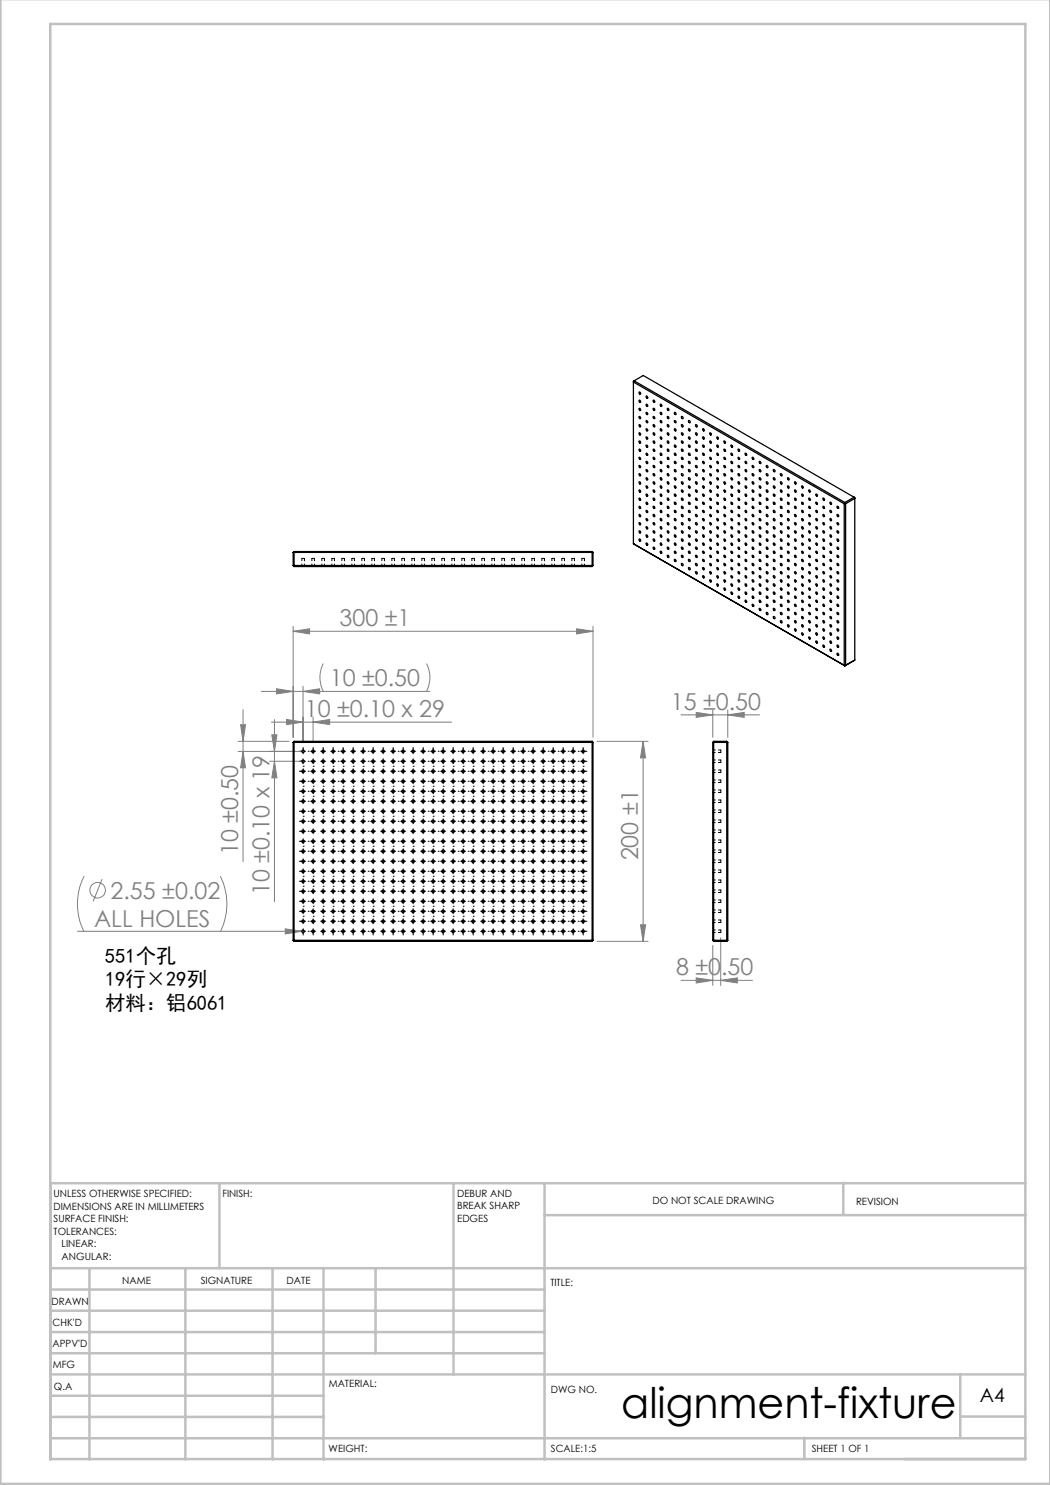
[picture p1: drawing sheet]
<svg xmlns="http://www.w3.org/2000/svg" width="210mm" height="297mm" viewBox="0 0 210 297" stroke-linecap="round" stroke-linejoin="round" font-family="sans-serif">
<defs><g id="words">
<text font-size="8.5" x="124.2" y="283.5">alignment-fixture</text>
<g font-size="4.7" fill="#808080">
<text x="67.9" y="125.2">300 ±1</text>
<text x="66" y="137.2">10 ±0.50</text>
<text x="61" y="143.4">10 ±0.10 x 29</text>
<text x="134.2" y="141.9">15 ±0.50</text>
<text x="47.6" y="171" transform="rotate(-90 47.6 171)">10 ±0.50</text>
<text x="127.6" y="172.1" transform="rotate(-90 127.6 172.1)">200 ±1</text>
<text x="22.1" y="179.7">2.55 ±0.02</text>
<text x="53.9" y="179" transform="rotate(-90 53.9 179)">10 ±0.10 x 19</text>
<text x="18.8" y="185.3">ALL HOLES</text>
<text x="135.2" y="195">8 ±0.50</text>
</g>
<g font-size="4.1">
<text x="21" y="192.7">551个孔</text>
<text x="21" y="197.2">19行×29列</text>
<text x="21" y="201.9">材料：铝6061</text>
</g>
<text font-size="3.9" x="196" y="280.4">A4</text>
<g font-size="2">
<text x="10.7" y="239.5">UNLESS OTHERWISE SPECIFIED:</text>
<text x="44.5" y="239.5">FINISH:</text>
<text x="91.4" y="239.4">DEBUR AND</text>
<text x="10.7" y="242">DIMENSIONS ARE IN MILLIMETERS</text>
<text x="10.7" y="244.5">SURFACE FINISH:</text>
<text x="91.4" y="241.9">BREAK SHARP</text>
<text x="91.4" y="244.4">EDGES</text>
<text x="130.5" y="240.8">DO NOT SCALE DRAWING</text>
<text x="171.2" y="241">REVISION</text>
<text x="10.7" y="247">TOLERANCES:</text>
<text x="12.3" y="249.5">LINEAR:</text>
<text x="12.3" y="252">ANGULAR:</text>
<text x="24.4" y="256.9">NAME</text>
<text x="40.1" y="256.8">SIGNATURE</text>
<text x="57.3" y="256.8">DATE</text>
<text x="110.1" y="257.1">TITLE:</text>
<text x="10.3" y="260.9">DRAWN</text>
<text x="10.5" y="269.3">APPV'D</text>
<text x="10.5" y="265.2">CHK'D</text>
<text x="10.6" y="273.6">MFG</text>
<text x="10.8" y="278">Q.A</text>
<text x="65.8" y="277.4">MATERIAL:</text>
<text x="110.2" y="278.5">DWG NO.</text>
<text x="65.7" y="290.4">WEIGHT:</text>
<text x="110.2" y="290.5">SCALE:1:5</text>
<text x="162.4" y="290.4">SHEET 1 OF 1</text>
</g>
</g></defs>
<g fill="none" stroke="#808080" stroke-width=".2">
<path d="M52.3 138.3h33.7M55.3 137.8l3.3 .5-3.3 .5zM58.6 126.3l3.3-.5v1zM58.6 125.3v22.2M58.6 126.3h60M60.6 138.3l3.3-.5v1zM60.6 137.3v11.2M64.7 132.7a6.1 6.1 0 0 0 0 5.6M85.3 132.7a6.1 6.1 0 0 1 0 5.6M115.3 125.8l3.3 .5-3.3 .5zM118.6 125.3v22.2M47.6 148.3h10.2"/>
<path d="M47.6 150.3h13.3M48.1 145h1l-.5 3.3zM48.6 141.9v30.4M48.6 150.3l.5 3.3h-1zM53.9 152.3h7M54.3 144.4h36M54.4 147h1l-.5 3.3zM54.9 143.9v36.4M54.9 152.3l.5 3.3h-1zM57.3 143.9l3.3 .5-3.3 .5zM62.6 144.4l3.3-.5v1zM62.6 143.4v5.1"/>
<path d="M119.4 148.3h10.2M128.6 148.3v40M128.6 148.3l.5 3.3h-1zM136.2 143h15.7M139.2 142.5l3.4 .5-3.4 .5zM142.6 142v5.5M145.6 143l3.2-.5v1zM145.6 142v5.5M16.8 175.2a12.2 12.2 0 0 0 0 11.2M20.4 175.8l-1.8 4.5M44.1 175.2a12.5 12.5 0 0 1 0 11.2M15.5 186.3h45.4"/>
<path d="M57 185.8l3.4 .5-3.4 .5zM119.4 188.3h10.2M128.1 185h1l-.5 3.3zM136.2 196.1h14.3M139.2 195.6l3.4 .5-3.4 .5zM142.6 189.1v8M144.1 196.1l3.4-.5v1zM144.1 187.5v9.6"/>
<circle cx="19.5" cy="178" r="1.55"/>
</g>
<g fill="none" stroke="#000" stroke-width=".2" stroke-dasharray="15.2 1.3 1.3 1.3">
<path d="M60.1 152.3h-.2M60.1 150.3h-.2M60.1 154.3h-.2M60.1 156.3h-.2M60.1 158.3h-.2M60.6 150.3h-.5M60.6 150.3v.5M60.6 150.3h.5M60.6 150.3v-.5M60.6 149.8v-.3M60.6 154.3h-.5M60.6 154.3v.5"/>
<path d="M60.6 154.3h.5M60.6 154.3v-.5M60.6 156.3h-.5M60.6 156.3v.5M60.6 156.3h.5M60.6 156.3v-.5M60.6 158.3h-.5M60.6 158.3v.5M60.6 158.3h.5M60.6 158.3v-.5M60.6 159.3h.1M60.6 157.3h.1"/>
<path d="M60.6 153.3h.1M61.6 158.3h.1M61.6 156.3h.1M61.6 154.3h.1M61.6 152.3h.1M61.6 150.3h.1M62.6 159.3h.1M62.6 157.3h.1M62.6 153.3h.1M62.6 150.3h-.5M62.6 150.3v.5M62.6 150.3h.5"/>
<path d="M62.6 150.3v-.5M62.6 149.8v-.3M62.6 152.3h-.5M62.6 152.3v.5M62.6 152.3h.5M62.6 152.3v-.5M62.6 154.3h-.5M62.6 154.3v.5M62.6 154.3h.5M62.6 154.3v-.5M62.6 156.3h-.5M62.6 156.3v.5"/>
<path d="M62.6 156.3h.5M62.6 156.3v-.5M62.6 158.3h-.5M62.6 158.3v.5M62.6 158.3h.5M62.6 158.3v-.5M64.6 159.3h.1M64.6 157.3h.1M64.6 153.3h.1M64.6 150.3h-.5M64.6 150.3v.5M64.6 150.3h.5"/>
<path d="M64.6 150.3v-.5M64.6 149.8v-.3M64.6 152.3h-.5M64.6 152.3v.5M64.6 152.3h.5M64.6 152.3v-.5M64.6 154.3h-.5M64.6 154.3v.5M64.6 154.3h.5M64.6 154.3v-.5M64.6 156.3h-.5M64.6 156.3v.5"/>
<path d="M64.6 156.3h.5M64.6 156.3v-.5M64.6 158.3h-.5M64.6 158.3v.5M64.6 158.3h.5M64.6 158.3v-.5M66.6 150.3h-.5M66.6 150.3v.5M66.6 150.3h.5M66.6 150.3v-.5M66.6 149.8v-.3M66.6 152.3h-.5"/>
<path d="M66.6 152.3v.5M66.6 152.3h.5M66.6 152.3v-.5M66.6 154.3h-.5M66.6 154.3v.5M66.6 154.3h.5M66.6 154.3v-.5M66.6 156.3h-.5M66.6 156.3v.5M66.6 156.3h.5M66.6 156.3v-.5M66.6 158.3h-.5"/>
<path d="M66.6 158.3v.5M66.6 158.3h.5M66.6 158.3v-.5M66.6 159.3h.1M66.6 157.3h.1M66.6 153.3h.1M67.6 158.3h.1M67.6 156.3h.1M67.6 154.3h.1M67.6 152.3h.1M67.6 150.3h.1M68.6 150.3h-.5"/>
<path d="M68.6 150.3v.5M68.6 150.3h.5M68.6 150.3v-.5M68.6 149.8v-.3M68.6 152.3h-.5M68.6 152.3v.5M68.6 152.3h.5M68.6 152.3v-.5M68.6 154.3h-.5M68.6 154.3v.5M68.6 154.3h.5M68.6 154.3v-.5"/>
<path d="M68.6 156.3h-.5M68.6 156.3v.5M68.6 156.3h.5M68.6 156.3v-.5M68.6 158.3h-.5M68.6 158.3v.5M68.6 158.3h.5M68.6 158.3v-.5M68.6 159.3h.1M68.6 157.3h.1M68.6 153.3h.1M70.6 159.3h.1"/>
<path d="M70.6 157.3h.1M70.6 153.3h.1M70.6 150.3h-.5M70.6 150.3v.5M70.6 150.3h.5M70.6 150.3v-.5M70.6 149.8v-.3M70.6 152.3h-.5M70.6 152.3v.5M70.6 152.3h.5M70.6 152.3v-.5M70.6 154.3h-.5"/>
<path d="M70.6 154.3v.5M70.6 154.3h.5M70.6 154.3v-.5M70.6 156.3h-.5M70.6 156.3v.5M70.6 156.3h.5M70.6 156.3v-.5M70.6 158.3h-.5M70.6 158.3v.5M70.6 158.3h.5M70.6 158.3v-.5M72.6 150.3h-.5"/>
<path d="M72.6 150.3v.5M72.6 150.3h.5M72.6 150.3v-.5M72.6 149.8v-.3M72.6 152.3h-.5M72.6 152.3v.5M72.6 152.3h.5M72.6 152.3v-.5M72.6 154.3h-.5M72.6 154.3v.5M72.6 154.3h.5M72.6 154.3v-.5"/>
<path d="M72.6 156.3h-.5M72.6 156.3v.5M72.6 156.3h.5M72.6 156.3v-.5M72.6 158.3h-.5M72.6 158.3v.5M72.6 158.3h.5M72.6 158.3v-.5M72.6 159.3h.1M72.6 157.3h.1M72.6 153.3h.1M73.6 158.3h.1"/>
<path d="M73.6 156.3h.1M73.6 154.3h.1M73.6 152.3h.1M73.6 150.3h.1M74.6 150.3h-.5M74.6 150.3v.5M74.6 150.3h.5M74.6 150.3v-.5M74.6 149.8v-.3M74.6 152.3h-.5M74.6 152.3v.5M74.6 152.3h.5"/>
<path d="M74.6 152.3v-.5M74.6 154.3h-.5M74.6 154.3v.5M74.6 154.3h.5M74.6 154.3v-.5M74.6 156.3h-.5M74.6 156.3v.5M74.6 156.3h.5M74.6 156.3v-.5M74.6 158.3h-.5M74.6 158.3v.5M74.6 158.3h.5"/>
<path d="M74.6 158.3v-.5M74.6 159.3h.1M74.6 157.3h.1M74.6 153.3h.1M76.6 159.3h.1M76.6 157.3h.1M76.6 153.3h.1M76.6 150.3h-.5M76.6 150.3v.5M76.6 150.3h.5M76.6 150.3v-.5M76.6 149.8v-.3"/>
<path d="M76.6 152.3h-.5M76.6 152.3v.5M76.6 152.3h.5M76.6 152.3v-.5M76.6 154.3h-.5M76.6 154.3v.5M76.6 154.3h.5M76.6 154.3v-.5M76.6 156.3h-.5M76.6 156.3v.5M76.6 156.3h.5M76.6 156.3v-.5"/>
<path d="M76.6 158.3h-.5M76.6 158.3v.5M76.6 158.3h.5M76.6 158.3v-.5M78.6 159.3h.1M78.6 157.3h.1M78.6 153.3h.1M78.6 150.3h-.5M78.6 150.3v.5M78.6 150.3h.5M78.6 150.3v-.5M78.6 149.8v-.3"/>
<path d="M78.6 152.3h-.5M78.6 152.3v.5M78.6 152.3h.5M78.6 152.3v-.5M78.6 154.3h-.5M78.6 154.3v.5M78.6 154.3h.5M78.6 154.3v-.5M78.6 156.3h-.5M78.6 156.3v.5M78.6 156.3h.5M78.6 156.3v-.5"/>
<path d="M78.6 158.3h-.5M78.6 158.3v.5M78.6 158.3h.5M78.6 158.3v-.5M79.6 158.3h.1M79.6 156.3h.1M79.6 154.3h.1M79.6 152.3h.1M79.6 150.3h.1M80.6 150.3h-.5M80.6 150.3v.5M80.6 150.3h.5"/>
<path d="M80.6 150.3v-.5M80.6 149.8v-.3M80.6 152.3h-.5M80.6 152.3v.5M80.6 152.3h.5M80.6 152.3v-.5M80.6 154.3h-.5M80.6 154.3v.5M80.6 154.3h.5M80.6 154.3v-.5M80.6 156.3h-.5M80.6 156.3v.5"/>
<path d="M80.6 156.3h.5M80.6 156.3v-.5M80.6 158.3h-.5M80.6 158.3v.5M80.6 158.3h.5M80.6 158.3v-.5M80.6 159.3h.1M80.6 157.3h.1M80.6 153.3h.1M82.6 159.3h.1M82.6 157.3h.1M82.6 153.3h.1"/>
<path d="M82.6 150.3h-.5M82.6 150.3v.5M82.6 150.3h.5M82.6 150.3v-.5M82.6 149.8v-.3M82.6 152.3h-.5M82.6 152.3v.5M82.6 152.3h.5M82.6 152.3v-.5M82.6 154.3h-.5M82.6 154.3v.5M82.6 154.3h.5"/>
<path d="M82.6 154.3v-.5M82.6 156.3h-.5M82.6 156.3v.5M82.6 156.3h.5M82.6 156.3v-.5M82.6 158.3h-.5M82.6 158.3v.5M82.6 158.3h.5M82.6 158.3v-.5M84.6 159.3h.1M84.6 157.3h.1M84.6 153.3h.1"/>
<path d="M84.6 150.3h-.5M84.6 150.3v.5M84.6 150.3h.5M84.6 150.3v-.5M84.6 149.8v-.3M84.6 152.3h-.5M84.6 152.3v.5M84.6 152.3h.5M84.6 152.3v-.5M84.6 154.3h-.5M84.6 154.3v.5M84.6 154.3h.5"/>
<path d="M84.6 154.3v-.5M84.6 156.3h-.5M84.6 156.3v.5M84.6 156.3h.5M84.6 156.3v-.5M84.6 158.3h-.5M84.6 158.3v.5M84.6 158.3h.5M84.6 158.3v-.5M85.6 158.3h.1M85.6 156.3h.1M85.6 154.3h.1"/>
<path d="M85.6 152.3h.1M85.6 150.3h.1M86.6 150.3h-.5M86.6 150.3v.5M86.6 150.3h.5M86.6 150.3v-.5M86.6 149.8v-.3M86.6 152.3h-.5M86.6 152.3v.5M86.6 152.3h.5M86.6 152.3v-.5M86.6 154.3h-.5"/>
<path d="M86.6 154.3v.5M86.6 154.3h.5M86.6 154.3v-.5M86.6 156.3h-.5M86.6 156.3v.5M86.6 156.3h.5M86.6 156.3v-.5M86.6 158.3h-.5M86.6 158.3v.5M86.6 158.3h.5M86.6 158.3v-.5M86.6 159.3h.1"/>
<path d="M86.6 157.3h.1M86.6 153.3h.1M87.6 158.3h.1M87.6 156.3h.1M87.6 154.3h.1M87.6 152.3h.1M87.6 150.3h.1M88.6 150.3h-.5M88.6 150.3v.5M88.6 150.3h.5M88.6 150.3v-.5M88.6 149.8v-.3"/>
<path d="M88.6 152.3h-.5M88.6 152.3v.5M88.6 152.3h.5M88.6 152.3v-.5M88.6 154.3h-.5M88.6 154.3v.5M88.6 154.3h.5M88.6 154.3v-.5M88.6 156.3h-.5M88.6 156.3v.5M88.6 156.3h.5M88.6 156.3v-.5"/>
<path d="M88.6 158.3h-.5M88.6 158.3v.5M88.6 158.3h.5M88.6 158.3v-.5M88.6 159.3h.1M88.6 157.3h.1M88.6 153.3h.1M90.6 159.3h.1M90.6 157.3h.1M90.6 153.3h.1M90.6 150.3h-.5M90.6 150.3v.5"/>
<path d="M90.6 150.3h.5M90.6 150.3v-.5M90.6 149.8v-.3M90.6 152.3h-.5M90.6 152.3v.5M90.6 152.3h.5M90.6 152.3v-.5M90.6 154.3h-.5M90.6 154.3v.5M90.6 154.3h.5M90.6 154.3v-.5M90.6 156.3h-.5"/>
<path d="M90.6 156.3v.5M90.6 156.3h.5M90.6 156.3v-.5M90.6 158.3h-.5M90.6 158.3v.5M90.6 158.3h.5M90.6 158.3v-.5M91.6 158.3h.1M91.6 156.3h.1M91.6 154.3h.1M91.6 152.3h.1M91.6 150.3h.1"/>
<path d="M92.6 159.3h.1M92.6 157.3h.1M92.6 153.3h.1M92.6 150.3h-.5M92.6 150.3v.5M92.6 150.3h.5M92.6 150.3v-.5M92.6 149.8v-.3M92.6 152.3h-.5M92.6 152.3v.5M92.6 152.3h.5M92.6 152.3v-.5"/>
<path d="M92.6 154.3h-.5M92.6 154.3v.5M92.6 154.3h.5M92.6 154.3v-.5M92.6 156.3h-.5M92.6 156.3v.5M92.6 156.3h.5M92.6 156.3v-.5M92.6 158.3h-.5M92.6 158.3v.5M92.6 158.3h.5M92.6 158.3v-.5"/>
<path d="M93.6 158.3h.1M93.6 156.3h.1M93.6 154.3h.1M93.6 152.3h.1M93.6 150.3h.1M94.6 150.3h-.5M94.6 150.3v.5M94.6 150.3h.5M94.6 150.3v-.5M94.6 149.8v-.3M94.6 152.3h-.5M94.6 152.3v.5"/>
<path d="M94.6 152.3h.5M94.6 152.3v-.5M94.6 154.3h-.5M94.6 154.3v.5M94.6 154.3h.5M94.6 154.3v-.5M94.6 156.3h-.5M94.6 156.3v.5M94.6 156.3h.5M94.6 156.3v-.5M94.6 158.3h-.5M94.6 158.3v.5"/>
<path d="M94.6 158.3h.5M94.6 158.3v-.5M94.6 159.3h.1M94.6 157.3h.1M94.6 153.3h.1M96.6 159.3h.1M96.6 157.3h.1M96.6 153.3h.1M96.6 150.3h-.5M96.6 150.3v.5M96.6 150.3h.5M96.6 150.3v-.5"/>
<path d="M96.6 149.8v-.3M96.6 152.3h-.5M96.6 152.3v.5M96.6 152.3h.5M96.6 152.3v-.5M96.6 154.3h-.5M96.6 154.3v.5M96.6 154.3h.5M96.6 154.3v-.5M96.6 156.3h-.5M96.6 156.3v.5M96.6 156.3h.5"/>
<path d="M96.6 156.3v-.5M96.6 158.3h-.5M96.6 158.3v.5M96.6 158.3h.5M96.6 158.3v-.5M97.6 158.3h.1M97.6 156.3h.1M97.6 154.3h.1M97.6 152.3h.1M97.6 150.3h.1M98.6 159.3h.1M98.6 157.3h.1"/>
<path d="M98.6 153.3h.1M98.6 150.3h-.5M98.6 150.3v.5M98.6 150.3h.5M98.6 150.3v-.5M98.6 149.8v-.3M98.6 152.3h-.5M98.6 152.3v.5M98.6 152.3h.5M98.6 152.3v-.5M98.6 154.3h-.5M98.6 154.3v.5"/>
<path d="M98.6 154.3h.5M98.6 154.3v-.5M98.6 156.3h-.5M98.6 156.3v.5M98.6 156.3h.5M98.6 156.3v-.5M98.6 158.3h-.5M98.6 158.3v.5M98.6 158.3h.5M98.6 158.3v-.5M99.6 158.3h.1M99.6 156.3h.1"/>
<path d="M99.6 154.3h.1M99.6 152.3h.1M99.6 150.3h.1M100.6 150.3h-.5M100.6 150.3v.5M100.6 150.3h.5M100.6 150.3v-.5M100.6 149.8v-.3M100.6 152.3h-.5M100.6 152.3v.5M100.6 152.3h.5M100.6 152.3v-.5"/>
<path d="M100.6 154.3h-.5M100.6 154.3v.5M100.6 154.3h.5M100.6 154.3v-.5M100.6 156.3h-.5M100.6 156.3v.5M100.6 156.3h.5M100.6 156.3v-.5M100.6 158.3h-.5M100.6 158.3v.5M100.6 158.3h.5M100.6 158.3v-.5"/>
<path d="M100.6 159.3h.1M100.6 157.3h.1M100.6 153.3h.1M102.6 159.3h.1M102.6 157.3h.1M102.6 153.3h.1M102.6 150.3h-.5M102.6 150.3v.5M102.6 150.3h.5M102.6 150.3v-.5M102.6 149.8v-.3M102.6 152.3h-.5"/>
<path d="M102.6 152.3v.5M102.6 152.3h.5M102.6 152.3v-.5M102.6 154.3h-.5M102.6 154.3v.5M102.6 154.3h.5M102.6 154.3v-.5M102.6 156.3h-.5M102.6 156.3v.5M102.6 156.3h.5M102.6 156.3v-.5M102.6 158.3h-.5"/>
<path d="M102.6 158.3v.5M102.6 158.3h.5M102.6 158.3v-.5M103.6 158.3h.1M103.6 156.3h.1M103.6 154.3h.1M103.6 152.3h.1M103.6 150.3h.1M104.6 159.3h.1M104.6 157.3h.1M104.6 153.3h.1M104.6 150.3h-.5"/>
<path d="M104.6 150.3v.5M104.6 150.3h.5M104.6 150.3v-.5M104.6 149.8v-.3M104.6 152.3h-.5M104.6 152.3v.5M104.6 152.3h.5M104.6 152.3v-.5M104.6 154.3h-.5M104.6 154.3v.5M104.6 154.3h.5M104.6 154.3v-.5"/>
<path d="M104.6 156.3h-.5M104.6 156.3v.5M104.6 156.3h.5M104.6 156.3v-.5M104.6 158.3h-.5M104.6 158.3v.5M104.6 158.3h.5M104.6 158.3v-.5M105.6 158.3h.1M105.6 156.3h.1M105.6 154.3h.1M105.6 152.3h.1"/>
<path d="M105.6 150.3h.1M106.6 150.3h-.5M106.6 150.3v.5M106.6 150.3h.5M106.6 150.3v-.5M106.6 149.8v-.3M106.6 152.3h-.5M106.6 152.3v.5M106.6 152.3h.5M106.6 152.3v-.5M106.6 154.3h-.5M106.6 154.3v.5"/>
<path d="M106.6 154.3h.5M106.6 154.3v-.5M106.6 156.3h-.5M106.6 156.3v.5M106.6 156.3h.5M106.6 156.3v-.5M106.6 158.3h-.5M106.6 158.3v.5M106.6 158.3h.5M106.6 158.3v-.5M106.6 159.3h.1M106.6 157.3h.1"/>
<path d="M106.6 153.3h.1M108.6 150.3h-.5M108.6 150.3v.5M108.6 150.3h.5M108.6 150.3v-.5M108.6 149.8v-.3M108.6 152.3h-.5M108.6 152.3v.5M108.6 152.3h.5M108.6 152.3v-.5M108.6 154.3h-.5M108.6 154.3v.5"/>
<path d="M108.6 154.3h.5M108.6 154.3v-.5M108.6 156.3h-.5M108.6 156.3v.5M108.6 156.3h.5M108.6 156.3v-.5M108.6 158.3h-.5M108.6 158.3v.5M108.6 158.3h.5M108.6 158.3v-.5M108.6 159.3h.1M108.6 157.3h.1"/>
<path d="M108.6 153.3h.1M109.6 158.3h.1M109.6 156.3h.1M109.6 154.3h.1M109.6 152.3h.1M109.6 150.3h.1M110.6 159.3h.1M110.6 157.3h.1M110.6 153.3h.1M110.6 150.3h-.5M110.6 150.3v.5M110.6 150.3h.5"/>
<path d="M110.6 150.3v-.5M110.6 149.8v-.3M110.6 152.3h-.5M110.6 152.3v.5M110.6 152.3h.5M110.6 152.3v-.5M110.6 154.3h-.5M110.6 154.3v.5M110.6 154.3h.5M110.6 154.3v-.5M110.6 156.3h-.5M110.6 156.3v.5"/>
<path d="M110.6 156.3h.5M110.6 156.3v-.5M110.6 158.3h-.5M110.6 158.3v.5M110.6 158.3h.5M110.6 158.3v-.5M111.6 158.3h.1M111.6 156.3h.1M111.6 154.3h.1M111.6 152.3h.1M111.6 150.3h.1M112.6 159.3h.1"/>
<path d="M112.6 157.3h.1M112.6 153.3h.1M112.6 150.3h-.5M112.6 150.3v.5M112.6 150.3h.5M112.6 150.3v-.5M112.6 149.8v-.3M112.6 152.3h-.5M112.6 152.3v.5M112.6 152.3h.5M112.6 152.3v-.5M112.6 154.3h-.5"/>
<path d="M112.6 154.3v.5M112.6 154.3h.5M112.6 154.3v-.5M112.6 156.3h-.5M112.6 156.3v.5M112.6 156.3h.5M112.6 156.3v-.5M112.6 158.3h-.5M112.6 158.3v.5M112.6 158.3h.5M112.6 158.3v-.5M113.6 158.3h.1"/>
<path d="M113.6 156.3h.1M113.6 154.3h.1M113.6 152.3h.1M113.6 150.3h.1M114.6 150.3h-.5M114.6 150.3v.5M114.6 150.3h.5M114.6 150.3v-.5M114.6 149.8v-.3M114.6 152.3h-.5M114.6 152.3v.5M114.6 152.3h.5"/>
<path d="M114.6 152.3v-.5M114.6 154.3h-.5M114.6 154.3v.5M114.6 154.3h.5M114.6 154.3v-.5M114.6 156.3h-.5M114.6 156.3v.5M114.6 156.3h.5M114.6 156.3v-.5M114.6 158.3h-.5M114.6 158.3v.5M114.6 158.3h.5"/>
<path d="M114.6 158.3v-.5M114.6 159.3h.1M114.6 157.3h.1M114.6 153.3h.1M115.6 158.3h.1M115.6 156.3h.1M115.6 154.3h.1M115.6 152.3h.1M115.6 150.3h.1M116.6 150.3h-.5M116.6 150.3v.5M116.6 150.3h.5"/>
<path d="M116.6 150.3v-.5M116.6 149.8v-.3M116.6 152.3h-.5M116.6 152.3v.5M116.6 152.3h.5M116.6 152.3v-.5M116.6 154.3h-.5M116.6 154.3v.5M116.6 154.3h.5M116.6 154.3v-.5M116.6 156.3h-.5M116.6 156.3v.5"/>
<path d="M116.6 156.3h.5M116.6 156.3v-.5M116.6 158.3h-.5M116.6 158.3v.5M116.6 158.3h.5M116.6 158.3v-.5M116.6 159.3h.1M116.6 157.3h.1M116.6 153.3h.1M117.1 150.3h.3M117.1 152.3h.3M117.1 154.3h.3"/>
<path d="M117.1 156.3h.3M117.1 158.3h.3M60.1 160.3h-.2M60.1 162.3h-.2M60.1 164.3h-.2M60.1 166.3h-.2M60.1 168.3h-.2M60.1 170.3h-.2M60.1 172.3h-.2M60.1 174.3h-.2M60.1 176.3h-.2M60.1 178.3h-.2"/>
<path d="M60.6 160.3h-.5M60.6 160.3v.5M60.6 160.3h.5M60.6 160.3v-.5M60.6 162.3h-.5M60.6 162.3v.5M60.6 162.3h.5M60.6 162.3v-.5M60.6 164.3h-.5M60.6 164.3v.5M60.6 164.3h.5M60.6 164.3v-.5"/>
<path d="M60.6 166.3h-.5M60.6 166.3v.5M60.6 166.3h.5M60.6 166.3v-.5M60.6 168.3h-.5M60.6 168.3v.5M60.6 168.3h.5M60.6 168.3v-.5M60.6 170.3h-.5M60.6 170.3v.5M60.6 170.3h.5M60.6 170.3v-.5"/>
<path d="M60.6 172.3h-.5M60.6 172.3v.5M60.6 172.3h.5M60.6 172.3v-.5M60.6 174.3h-.5M60.6 174.3v.5M60.6 174.3h.5M60.6 174.3v-.5M60.6 176.3h-.5M60.6 176.3v.5M60.6 176.3h.5M60.6 176.3v-.5"/>
<path d="M60.6 178.3h-.5M60.6 178.3v.5M60.6 178.3h.5M60.6 178.3v-.5M60.6 177.3h.1M60.6 175.3h.1M60.6 169.3h.1M60.6 163.3h.1M61.6 178.3h.1M61.6 176.3h.1M61.6 174.3h.1M61.6 172.3h.1"/>
<path d="M61.6 170.3h.1M61.6 168.3h.1M61.6 166.3h.1M61.6 164.3h.1M61.6 162.3h.1M61.6 160.3h.1M62.6 177.3h.1M62.6 175.3h.1M62.6 169.3h.1M62.6 163.3h.1M62.6 160.3h-.5M62.6 160.3v.5"/>
<path d="M62.6 160.3h.5M62.6 160.3v-.5M62.6 162.3h-.5M62.6 162.3v.5M62.6 162.3h.5M62.6 162.3v-.5M62.6 164.3h-.5M62.6 164.3v.5M62.6 164.3h.5M62.6 164.3v-.5M62.6 166.3h-.5M62.6 166.3v.5"/>
<path d="M62.6 166.3h.5M62.6 166.3v-.5M62.6 168.3h-.5M62.6 168.3v.5M62.6 168.3h.5M62.6 168.3v-.5M62.6 170.3h-.5M62.6 170.3v.5M62.6 170.3h.5M62.6 170.3v-.5M62.6 172.3h-.5M62.6 172.3v.5"/>
<path d="M62.6 172.3h.5M62.6 172.3v-.5M62.6 174.3h-.5M62.6 174.3v.5M62.6 174.3h.5M62.6 174.3v-.5M62.6 176.3h-.5M62.6 176.3v.5M62.6 176.3h.5M62.6 176.3v-.5M62.6 178.3h-.5M62.6 178.3v.5"/>
<path d="M62.6 178.3h.5M62.6 178.3v-.5M64.6 177.3h.1M64.6 175.3h.1M64.6 169.3h.1M64.6 163.3h.1M64.6 160.3h-.5M64.6 160.3v.5M64.6 160.3h.5M64.6 160.3v-.5M64.6 162.3h-.5M64.6 162.3v.5"/>
<path d="M64.6 162.3h.5M64.6 162.3v-.5M64.6 164.3h-.5M64.6 164.3v.5M64.6 164.3h.5M64.6 164.3v-.5M64.6 166.3h-.5M64.6 166.3v.5M64.6 166.3h.5M64.6 166.3v-.5M64.6 168.3h-.5M64.6 168.3v.5"/>
<path d="M64.6 168.3h.5M64.6 168.3v-.5M64.6 170.3h-.5M64.6 170.3v.5M64.6 170.3h.5M64.6 170.3v-.5M64.6 172.3h-.5M64.6 172.3v.5M64.6 172.3h.5M64.6 172.3v-.5M64.6 174.3h-.5M64.6 174.3v.5"/>
<path d="M64.6 174.3h.5M64.6 174.3v-.5M64.6 176.3h-.5M64.6 176.3v.5M64.6 176.3h.5M64.6 176.3v-.5M64.6 178.3h-.5M64.6 178.3v.5M64.6 178.3h.5M64.6 178.3v-.5M66.6 160.3h-.5M66.6 160.3v.5"/>
<path d="M66.6 160.3h.5M66.6 160.3v-.5M66.6 162.3h-.5M66.6 162.3v.5M66.6 162.3h.5M66.6 162.3v-.5M66.6 164.3h-.5M66.6 164.3v.5M66.6 164.3h.5M66.6 164.3v-.5M66.6 166.3h-.5M66.6 166.3v.5"/>
<path d="M66.6 166.3h.5M66.6 166.3v-.5M66.6 168.3h-.5M66.6 168.3v.5M66.6 168.3h.5M66.6 168.3v-.5M66.6 170.3h-.5M66.6 170.3v.5M66.6 170.3h.5M66.6 170.3v-.5M66.6 172.3h-.5M66.6 172.3v.5"/>
<path d="M66.6 172.3h.5M66.6 172.3v-.5M66.6 174.3h-.5M66.6 174.3v.5M66.6 174.3h.5M66.6 174.3v-.5M66.6 176.3h-.5M66.6 176.3v.5M66.6 176.3h.5M66.6 176.3v-.5M66.6 178.3h-.5M66.6 178.3v.5"/>
<path d="M66.6 178.3h.5M66.6 178.3v-.5M66.6 177.3h.1M66.6 175.3h.1M66.6 169.3h.1M66.6 163.3h.1M67.6 178.3h.1M67.6 176.3h.1M67.6 174.3h.1M67.6 172.3h.1M67.6 170.3h.1M67.6 168.3h.1"/>
<path d="M67.6 166.3h.1M67.6 164.3h.1M67.6 162.3h.1M67.6 160.3h.1M68.6 160.3h-.5M68.6 160.3v.5M68.6 160.3h.5M68.6 160.3v-.5M68.6 162.3h-.5M68.6 162.3v.5M68.6 162.3h.5M68.6 162.3v-.5"/>
<path d="M68.6 164.3h-.5M68.6 164.3v.5M68.6 164.3h.5M68.6 164.3v-.5M68.6 166.3h-.5M68.6 166.3v.5M68.6 166.3h.5M68.6 166.3v-.5M68.6 168.3h-.5M68.6 168.3v.5M68.6 168.3h.5M68.6 168.3v-.5"/>
<path d="M68.6 170.3h-.5M68.6 170.3v.5M68.6 170.3h.5M68.6 170.3v-.5M68.6 172.3h-.5M68.6 172.3v.5M68.6 172.3h.5M68.6 172.3v-.5M68.6 174.3h-.5M68.6 174.3v.5M68.6 174.3h.5M68.6 174.3v-.5"/>
<path d="M68.6 176.3h-.5M68.6 176.3v.5M68.6 176.3h.5M68.6 176.3v-.5M68.6 178.3h-.5M68.6 178.3v.5M68.6 178.3h.5M68.6 178.3v-.5M68.6 177.3h.1M68.6 175.3h.1M68.6 169.3h.1M68.6 163.3h.1"/>
<path d="M70.6 177.3h.1M70.6 175.3h.1M70.6 169.3h.1M70.6 163.3h.1M70.6 160.3h-.5M70.6 160.3v.5M70.6 160.3h.5M70.6 160.3v-.5M70.6 162.3h-.5M70.6 162.3v.5M70.6 162.3h.5M70.6 162.3v-.5"/>
<path d="M70.6 164.3h-.5M70.6 164.3v.5M70.6 164.3h.5M70.6 164.3v-.5M70.6 166.3h-.5M70.6 166.3v.5M70.6 166.3h.5M70.6 166.3v-.5M70.6 168.3h-.5M70.6 168.3v.5M70.6 168.3h.5M70.6 168.3v-.5"/>
<path d="M70.6 170.3h-.5M70.6 170.3v.5M70.6 170.3h.5M70.6 170.3v-.5M70.6 172.3h-.5M70.6 172.3v.5M70.6 172.3h.5M70.6 172.3v-.5M70.6 174.3h-.5M70.6 174.3v.5M70.6 174.3h.5M70.6 174.3v-.5"/>
<path d="M70.6 176.3h-.5M70.6 176.3v.5M70.6 176.3h.5M70.6 176.3v-.5M70.6 178.3h-.5M70.6 178.3v.5M70.6 178.3h.5M70.6 178.3v-.5M72.6 160.3h-.5M72.6 160.3v.5M72.6 160.3h.5M72.6 160.3v-.5"/>
<path d="M72.6 162.3h-.5M72.6 162.3v.5M72.6 162.3h.5M72.6 162.3v-.5M72.6 164.3h-.5M72.6 164.3v.5M72.6 164.3h.5M72.6 164.3v-.5M72.6 166.3h-.5M72.6 166.3v.5M72.6 166.3h.5M72.6 166.3v-.5"/>
<path d="M72.6 168.3h-.5M72.6 168.3v.5M72.6 168.3h.5M72.6 168.3v-.5M72.6 170.3h-.5M72.6 170.3v.5M72.6 170.3h.5M72.6 170.3v-.5M72.6 172.3h-.5M72.6 172.3v.5M72.6 172.3h.5M72.6 172.3v-.5"/>
<path d="M72.6 174.3h-.5M72.6 174.3v.5M72.6 174.3h.5M72.6 174.3v-.5M72.6 176.3h-.5M72.6 176.3v.5M72.6 176.3h.5M72.6 176.3v-.5M72.6 178.3h-.5M72.6 178.3v.5M72.6 178.3h.5M72.6 178.3v-.5"/>
<path d="M72.6 177.3h.1M72.6 175.3h.1M72.6 169.3h.1M72.6 163.3h.1M73.6 178.3h.1M73.6 176.3h.1M73.6 174.3h.1M73.6 172.3h.1M73.6 170.3h.1M73.6 168.3h.1M73.6 166.3h.1M73.6 164.3h.1"/>
<path d="M73.6 162.3h.1M73.6 160.3h.1M74.6 160.3h-.5M74.6 160.3v.5M74.6 160.3h.5M74.6 160.3v-.5M74.6 162.3h-.5M74.6 162.3v.5M74.6 162.3h.5M74.6 162.3v-.5M74.6 164.3h-.5M74.6 164.3v.5"/>
<path d="M74.6 164.3h.5M74.6 164.3v-.5M74.6 166.3h-.5M74.6 166.3v.5M74.6 166.3h.5M74.6 166.3v-.5M74.6 168.3h-.5M74.6 168.3v.5M74.6 168.3h.5M74.6 168.3v-.5M74.6 170.3h-.5M74.6 170.3v.5"/>
<path d="M74.6 170.3h.5M74.6 170.3v-.5M74.6 172.3h-.5M74.6 172.3v.5M74.6 172.3h.5M74.6 172.3v-.5M74.6 174.3h-.5M74.6 174.3v.5M74.6 174.3h.5M74.6 174.3v-.5M74.6 176.3h-.5M74.6 176.3v.5"/>
<path d="M74.6 176.3h.5M74.6 176.3v-.5M74.6 178.3h-.5M74.6 178.3v.5M74.6 178.3h.5M74.6 178.3v-.5M74.6 177.3h.1M74.6 175.3h.1M74.6 169.3h.1M74.6 163.3h.1M76.6 177.3h.1M76.6 175.3h.1"/>
<path d="M76.6 169.3h.1M76.6 163.3h.1M76.6 160.3h-.5M76.6 160.3v.5M76.6 160.3h.5M76.6 160.3v-.5M76.6 162.3h-.5M76.6 162.3v.5M76.6 162.3h.5M76.6 162.3v-.5M76.6 164.3h-.5M76.6 164.3v.5"/>
<path d="M76.6 164.3h.5M76.6 164.3v-.5M76.6 166.3h-.5M76.6 166.3v.5M76.6 166.3h.5M76.6 166.3v-.5M76.6 168.3h-.5M76.6 168.3v.5M76.6 168.3h.5M76.6 168.3v-.5M76.6 170.3h-.5M76.6 170.3v.5"/>
<path d="M76.6 170.3h.5M76.6 170.3v-.5M76.6 172.3h-.5M76.6 172.3v.5M76.6 172.3h.5M76.6 172.3v-.5M76.6 174.3h-.5M76.6 174.3v.5M76.6 174.3h.5M76.6 174.3v-.5M76.6 176.3h-.5M76.6 176.3v.5"/>
<path d="M76.6 176.3h.5M76.6 176.3v-.5M76.6 178.3h-.5M76.6 178.3v.5M76.6 178.3h.5M76.6 178.3v-.5M78.6 177.3h.1M78.6 175.3h.1M78.6 169.3h.1M78.6 163.3h.1M78.6 160.3h-.5M78.6 160.3v.5"/>
<path d="M78.6 160.3h.5M78.6 160.3v-.5M78.6 162.3h-.5M78.6 162.3v.5M78.6 162.3h.5M78.6 162.3v-.5M78.6 164.3h-.5M78.6 164.3v.5M78.6 164.3h.5M78.6 164.3v-.5M78.6 166.3h-.5M78.6 166.3v.5"/>
<path d="M78.6 166.3h.5M78.6 166.3v-.5M78.6 168.3h-.5M78.6 168.3v.5M78.6 168.3h.5M78.6 168.3v-.5M78.6 170.3h-.5M78.6 170.3v.5M78.6 170.3h.5M78.6 170.3v-.5M78.6 172.3h-.5M78.6 172.3v.5"/>
<path d="M78.6 172.3h.5M78.6 172.3v-.5M78.6 174.3h-.5M78.6 174.3v.5M78.6 174.3h.5M78.6 174.3v-.5M78.6 176.3h-.5M78.6 176.3v.5M78.6 176.3h.5M78.6 176.3v-.5M78.6 178.3h-.5M78.6 178.3v.5"/>
<path d="M78.6 178.3h.5M78.6 178.3v-.5M79.6 178.3h.1M79.6 176.3h.1M79.6 174.3h.1M79.6 172.3h.1M79.6 170.3h.1M79.6 168.3h.1M79.6 166.3h.1M79.6 164.3h.1M79.6 162.3h.1M79.6 160.3h.1"/>
<path d="M80.6 160.3h-.5M80.6 160.3v.5M80.6 160.3h.5M80.6 160.3v-.5M80.6 162.3h-.5M80.6 162.3v.5M80.6 162.3h.5M80.6 162.3v-.5M80.6 164.3h-.5M80.6 164.3v.5M80.6 164.3h.5M80.6 164.3v-.5"/>
<path d="M80.6 166.3h-.5M80.6 166.3v.5M80.6 166.3h.5M80.6 166.3v-.5M80.6 168.3h-.5M80.6 168.3v.5M80.6 168.3h.5M80.6 168.3v-.5M80.6 170.3h-.5M80.6 170.3v.5M80.6 170.3h.5M80.6 170.3v-.5"/>
<path d="M80.6 172.3h-.5M80.6 172.3v.5M80.6 172.3h.5M80.6 172.3v-.5M80.6 174.3h-.5M80.6 174.3v.5M80.6 174.3h.5M80.6 174.3v-.5M80.6 176.3h-.5M80.6 176.3v.5M80.6 176.3h.5M80.6 176.3v-.5"/>
<path d="M80.6 178.3h-.5M80.6 178.3v.5M80.6 178.3h.5M80.6 178.3v-.5M80.6 177.3h.1M80.6 175.3h.1M80.6 169.3h.1M80.6 163.3h.1M82.6 177.3h.1M82.6 175.3h.1M82.6 169.3h.1M82.6 163.3h.1"/>
<path d="M82.6 160.3h-.5M82.6 160.3v.5M82.6 160.3h.5M82.6 160.3v-.5M82.6 162.3h-.5M82.6 162.3v.5M82.6 162.3h.5M82.6 162.3v-.5M82.6 164.3h-.5M82.6 164.3v.5M82.6 164.3h.5M82.6 164.3v-.5"/>
<path d="M82.6 166.3h-.5M82.6 166.3v.5M82.6 166.3h.5M82.6 166.3v-.5M82.6 168.3h-.5M82.6 168.3v.5M82.6 168.3h.5M82.6 168.3v-.5M82.6 170.3h-.5M82.6 170.3v.5M82.6 170.3h.5M82.6 170.3v-.5"/>
<path d="M82.6 172.3h-.5M82.6 172.3v.5M82.6 172.3h.5M82.6 172.3v-.5M82.6 174.3h-.5M82.6 174.3v.5M82.6 174.3h.5M82.6 174.3v-.5M82.6 176.3h-.5M82.6 176.3v.5M82.6 176.3h.5M82.6 176.3v-.5"/>
<path d="M82.6 178.3h-.5M82.6 178.3v.5M82.6 178.3h.5M82.6 178.3v-.5M84.6 177.3h.1M84.6 175.3h.1M84.6 169.3h.1M84.6 163.3h.1M84.6 160.3h-.5M84.6 160.3v.5M84.6 160.3h.5M84.6 160.3v-.5"/>
<path d="M84.6 162.3h-.5M84.6 162.3v.5M84.6 162.3h.5M84.6 162.3v-.5M84.6 164.3h-.5M84.6 164.3v.5M84.6 164.3h.5M84.6 164.3v-.5M84.6 166.3h-.5M84.6 166.3v.5M84.6 166.3h.5M84.6 166.3v-.5"/>
<path d="M84.6 168.3h-.5M84.6 168.3v.5M84.6 168.3h.5M84.6 168.3v-.5M84.6 170.3h-.5M84.6 170.3v.5M84.6 170.3h.5M84.6 170.3v-.5M84.6 172.3h-.5M84.6 172.3v.5M84.6 172.3h.5M84.6 172.3v-.5"/>
<path d="M84.6 174.3h-.5M84.6 174.3v.5M84.6 174.3h.5M84.6 174.3v-.5M84.6 176.3h-.5M84.6 176.3v.5M84.6 176.3h.5M84.6 176.3v-.5M84.6 178.3h-.5M84.6 178.3v.5M84.6 178.3h.5M84.6 178.3v-.5"/>
<path d="M85.6 178.3h.1M85.6 176.3h.1M85.6 174.3h.1M85.6 172.3h.1M85.6 170.3h.1M85.6 168.3h.1M85.6 166.3h.1M85.6 164.3h.1M85.6 162.3h.1M85.6 160.3h.1M86.6 160.3h-.5M86.6 160.3v.5"/>
<path d="M86.6 160.3h.5M86.6 160.3v-.5M86.6 162.3h-.5M86.6 162.3v.5M86.6 162.3h.5M86.6 162.3v-.5M86.6 164.3h-.5M86.6 164.3v.5M86.6 164.3h.5M86.6 164.3v-.5M86.6 166.3h-.5M86.6 166.3v.5"/>
<path d="M86.6 166.3h.5M86.6 166.3v-.5M86.6 168.3h-.5M86.6 168.3v.5M86.6 168.3h.5M86.6 168.3v-.5M86.6 170.3h-.5M86.6 170.3v.5M86.6 170.3h.5M86.6 170.3v-.5M86.6 172.3h-.5M86.6 172.3v.5"/>
<path d="M86.6 172.3h.5M86.6 172.3v-.5M86.6 174.3h-.5M86.6 174.3v.5M86.6 174.3h.5M86.6 174.3v-.5M86.6 176.3h-.5M86.6 176.3v.5M86.6 176.3h.5M86.6 176.3v-.5M86.6 178.3h-.5M86.6 178.3v.5"/>
<path d="M86.6 178.3h.5M86.6 178.3v-.5M86.6 177.3h.1M86.6 175.3h.1M86.6 169.3h.1M86.6 163.3h.1M87.6 178.3h.1M87.6 176.3h.1M87.6 174.3h.1M87.6 172.3h.1M87.6 170.3h.1M87.6 168.3h.1"/>
<path d="M87.6 166.3h.1M87.6 164.3h.1M87.6 162.3h.1M87.6 160.3h.1M88.6 160.3h-.5M88.6 160.3v.5M88.6 160.3h.5M88.6 160.3v-.5M88.6 162.3h-.5M88.6 162.3v.5M88.6 162.3h.5M88.6 162.3v-.5"/>
<path d="M88.6 164.3h-.5M88.6 164.3v.5M88.6 164.3h.5M88.6 164.3v-.5M88.6 166.3h-.5M88.6 166.3v.5M88.6 166.3h.5M88.6 166.3v-.5M88.6 168.3h-.5M88.6 168.3v.5M88.6 168.3h.5M88.6 168.3v-.5"/>
<path d="M88.6 170.3h-.5M88.6 170.3v.5M88.6 170.3h.5M88.6 170.3v-.5M88.6 172.3h-.5M88.6 172.3v.5M88.6 172.3h.5M88.6 172.3v-.5M88.6 174.3h-.5M88.6 174.3v.5M88.6 174.3h.5M88.6 174.3v-.5"/>
<path d="M88.6 176.3h-.5M88.6 176.3v.5M88.6 176.3h.5M88.6 176.3v-.5M88.6 178.3h-.5M88.6 178.3v.5M88.6 178.3h.5M88.6 178.3v-.5M88.6 177.3h.1M88.6 175.3h.1M88.6 169.3h.1M88.6 163.3h.1"/>
<path d="M90.6 177.3h.1M90.6 175.3h.1M90.6 169.3h.1M90.6 163.3h.1M90.6 160.3h-.5M90.6 160.3v.5M90.6 160.3h.5M90.6 160.3v-.5M90.6 162.3h-.5M90.6 162.3v.5M90.6 162.3h.5M90.6 162.3v-.5"/>
<path d="M90.6 164.3h-.5M90.6 164.3v.5M90.6 164.3h.5M90.6 164.3v-.5M90.6 166.3h-.5M90.6 166.3v.5M90.6 166.3h.5M90.6 166.3v-.5M90.6 168.3h-.5M90.6 168.3v.5M90.6 168.3h.5M90.6 168.3v-.5"/>
<path d="M90.6 170.3h-.5M90.6 170.3v.5M90.6 170.3h.5M90.6 170.3v-.5M90.6 172.3h-.5M90.6 172.3v.5M90.6 172.3h.5M90.6 172.3v-.5M90.6 174.3h-.5M90.6 174.3v.5M90.6 174.3h.5M90.6 174.3v-.5"/>
<path d="M90.6 176.3h-.5M90.6 176.3v.5M90.6 176.3h.5M90.6 176.3v-.5M90.6 178.3h-.5M90.6 178.3v.5M90.6 178.3h.5M90.6 178.3v-.5M91.6 178.3h.1M91.6 176.3h.1M91.6 174.3h.1M91.6 172.3h.1"/>
<path d="M91.6 170.3h.1M91.6 168.3h.1M91.6 166.3h.1M91.6 164.3h.1M91.6 162.3h.1M91.6 160.3h.1M92.6 177.3h.1M92.6 175.3h.1M92.6 169.3h.1M92.6 163.3h.1M92.6 160.3h-.5M92.6 160.3v.5"/>
<path d="M92.6 160.3h.5M92.6 160.3v-.5M92.6 162.3h-.5M92.6 162.3v.5M92.6 162.3h.5M92.6 162.3v-.5M92.6 164.3h-.5M92.6 164.3v.5M92.6 164.3h.5M92.6 164.3v-.5M92.6 166.3h-.5M92.6 166.3v.5"/>
<path d="M92.6 166.3h.5M92.6 166.3v-.5M92.6 168.3h-.5M92.6 168.3v.5M92.6 168.3h.5M92.6 168.3v-.5M92.6 170.3h-.5M92.6 170.3v.5M92.6 170.3h.5M92.6 170.3v-.5M92.6 172.3h-.5M92.6 172.3v.5"/>
<path d="M92.6 172.3h.5M92.6 172.3v-.5M92.6 174.3h-.5M92.6 174.3v.5M92.6 174.3h.5M92.6 174.3v-.5M92.6 176.3h-.5M92.6 176.3v.5M92.6 176.3h.5M92.6 176.3v-.5M92.6 178.3h-.5M92.6 178.3v.5"/>
<path d="M92.6 178.3h.5M92.6 178.3v-.5M93.6 178.3h.1M93.6 176.3h.1M93.6 174.3h.1M93.6 172.3h.1M93.6 170.3h.1M93.6 168.3h.1M93.6 166.3h.1M93.6 164.3h.1M93.6 162.3h.1M93.6 160.3h.1"/>
<path d="M94.6 160.3h-.5M94.6 160.3v.5M94.6 160.3h.5M94.6 160.3v-.5M94.6 162.3h-.5M94.6 162.3v.5M94.6 162.3h.5M94.6 162.3v-.5M94.6 164.3h-.5M94.6 164.3v.5M94.6 164.3h.5M94.6 164.3v-.5"/>
<path d="M94.6 166.3h-.5M94.6 166.3v.5M94.6 166.3h.5M94.6 166.3v-.5M94.6 168.3h-.5M94.6 168.3v.5M94.6 168.3h.5M94.6 168.3v-.5M94.6 170.3h-.5M94.6 170.3v.5M94.6 170.3h.5M94.6 170.3v-.5"/>
<path d="M94.6 172.3h-.5M94.6 172.3v.5M94.6 172.3h.5M94.6 172.3v-.5M94.6 174.3h-.5M94.6 174.3v.5M94.6 174.3h.5M94.6 174.3v-.5M94.6 176.3h-.5M94.6 176.3v.5M94.6 176.3h.5M94.6 176.3v-.5"/>
<path d="M94.6 178.3h-.5M94.6 178.3v.5M94.6 178.3h.5M94.6 178.3v-.5M94.6 177.3h.1M94.6 175.3h.1M94.6 169.3h.1M94.6 163.3h.1M96.6 177.3h.1M96.6 175.3h.1M96.6 169.3h.1M96.6 163.3h.1"/>
<path d="M96.6 160.3h-.5M96.6 160.3v.5M96.6 160.3h.5M96.6 160.3v-.5M96.6 162.3h-.5M96.6 162.3v.5M96.6 162.3h.5M96.6 162.3v-.5M96.6 164.3h-.5M96.6 164.3v.5M96.6 164.3h.5M96.6 164.3v-.5"/>
<path d="M96.6 166.3h-.5M96.6 166.3v.5M96.6 166.3h.5M96.6 166.3v-.5M96.6 168.3h-.5M96.6 168.3v.5M96.6 168.3h.5M96.6 168.3v-.5M96.6 170.3h-.5M96.6 170.3v.5M96.6 170.3h.5M96.6 170.3v-.5"/>
<path d="M96.6 172.3h-.5M96.6 172.3v.5M96.6 172.3h.5M96.6 172.3v-.5M96.6 174.3h-.5M96.6 174.3v.5M96.6 174.3h.5M96.6 174.3v-.5M96.6 176.3h-.5M96.6 176.3v.5M96.6 176.3h.5M96.6 176.3v-.5"/>
<path d="M96.6 178.3h-.5M96.6 178.3v.5M96.6 178.3h.5M96.6 178.3v-.5M97.6 178.3h.1M97.6 176.3h.1M97.6 174.3h.1M97.6 172.3h.1M97.6 170.3h.1M97.6 168.3h.1M97.6 166.3h.1M97.6 164.3h.1"/>
<path d="M97.6 162.3h.1M97.6 160.3h.1M98.6 177.3h.1M98.6 175.3h.1M98.6 169.3h.1M98.6 163.3h.1M98.6 160.3h-.5M98.6 160.3v.5M98.6 160.3h.5M98.6 160.3v-.5M98.6 162.3h-.5M98.6 162.3v.5"/>
<path d="M98.6 162.3h.5M98.6 162.3v-.5M98.6 164.3h-.5M98.6 164.3v.5M98.6 164.3h.5M98.6 164.3v-.5M98.6 166.3h-.5M98.6 166.3v.5M98.6 166.3h.5M98.6 166.3v-.5M98.6 168.3h-.5M98.6 168.3v.5"/>
<path d="M98.6 168.3h.5M98.6 168.3v-.5M98.6 170.3h-.5M98.6 170.3v.5M98.6 170.3h.5M98.6 170.3v-.5M98.6 172.3h-.5M98.6 172.3v.5M98.6 172.3h.5M98.6 172.3v-.5M98.6 174.3h-.5M98.6 174.3v.5"/>
<path d="M98.6 174.3h.5M98.6 174.3v-.5M98.6 176.3h-.5M98.6 176.3v.5M98.6 176.3h.5M98.6 176.3v-.5M98.6 178.3h-.5M98.6 178.3v.5M98.6 178.3h.5M98.6 178.3v-.5M99.6 178.3h.1M99.6 176.3h.1"/>
<path d="M99.6 174.3h.1M99.6 172.3h.1M99.6 170.3h.1M99.6 168.3h.1M99.6 166.3h.1M99.6 164.3h.1M99.6 162.3h.1M99.6 160.3h.1M100.6 160.3h-.5M100.6 160.3v.5M100.6 160.3h.5M100.6 160.3v-.5"/>
<path d="M100.6 162.3h-.5M100.6 162.3v.5M100.6 162.3h.5M100.6 162.3v-.5M100.6 164.3h-.5M100.6 164.3v.5M100.6 164.3h.5M100.6 164.3v-.5M100.6 166.3h-.5M100.6 166.3v.5M100.6 166.3h.5M100.6 166.3v-.5"/>
<path d="M100.6 168.3h-.5M100.6 168.3v.5M100.6 168.3h.5M100.6 168.3v-.5M100.6 170.3h-.5M100.6 170.3v.5M100.6 170.3h.5M100.6 170.3v-.5M100.6 172.3h-.5M100.6 172.3v.5M100.6 172.3h.5M100.6 172.3v-.5"/>
<path d="M100.6 174.3h-.5M100.6 174.3v.5M100.6 174.3h.5M100.6 174.3v-.5M100.6 176.3h-.5M100.6 176.3v.5M100.6 176.3h.5M100.6 176.3v-.5M100.6 178.3h-.5M100.6 178.3v.5M100.6 178.3h.5M100.6 178.3v-.5"/>
<path d="M100.6 177.3h.1M100.6 175.3h.1M100.6 169.3h.1M100.6 163.3h.1M102.6 177.3h.1M102.6 175.3h.1M102.6 169.3h.1M102.6 163.3h.1M102.6 160.3h-.5M102.6 160.3v.5M102.6 160.3h.5M102.6 160.3v-.5"/>
<path d="M102.6 162.3h-.5M102.6 162.3v.5M102.6 162.3h.5M102.6 162.3v-.5M102.6 164.3h-.5M102.6 164.3v.5M102.6 164.3h.5M102.6 164.3v-.5M102.6 166.3h-.5M102.6 166.3v.5M102.6 166.3h.5M102.6 166.3v-.5"/>
<path d="M102.6 168.3h-.5M102.6 168.3v.5M102.6 168.3h.5M102.6 168.3v-.5M102.6 170.3h-.5M102.6 170.3v.5M102.6 170.3h.5M102.6 170.3v-.5M102.6 172.3h-.5M102.6 172.3v.5M102.6 172.3h.5M102.6 172.3v-.5"/>
<path d="M102.6 174.3h-.5M102.6 174.3v.5M102.6 174.3h.5M102.6 174.3v-.5M102.6 176.3h-.5M102.6 176.3v.5M102.6 176.3h.5M102.6 176.3v-.5M102.6 178.3h-.5M102.6 178.3v.5M102.6 178.3h.5M102.6 178.3v-.5"/>
<path d="M103.6 178.3h.1M103.6 176.3h.1M103.6 174.3h.1M103.6 172.3h.1M103.6 170.3h.1M103.6 168.3h.1M103.6 166.3h.1M103.6 164.3h.1M103.6 162.3h.1M103.6 160.3h.1M104.6 177.3h.1M104.6 175.3h.1"/>
<path d="M104.6 169.3h.1M104.6 163.3h.1M104.6 160.3h-.5M104.6 160.3v.5M104.6 160.3h.5M104.6 160.3v-.5M104.6 162.3h-.5M104.6 162.3v.5M104.6 162.3h.5M104.6 162.3v-.5M104.6 164.3h-.5M104.6 164.3v.5"/>
<path d="M104.6 164.3h.5M104.6 164.3v-.5M104.6 166.3h-.5M104.6 166.3v.5M104.6 166.3h.5M104.6 166.3v-.5M104.6 168.3h-.5M104.6 168.3v.5M104.6 168.3h.5M104.6 168.3v-.5M104.6 170.3h-.5M104.6 170.3v.5"/>
<path d="M104.6 170.3h.5M104.6 170.3v-.5M104.6 172.3h-.5M104.6 172.3v.5M104.6 172.3h.5M104.6 172.3v-.5M104.6 174.3h-.5M104.6 174.3v.5M104.6 174.3h.5M104.6 174.3v-.5M104.6 176.3h-.5M104.6 176.3v.5"/>
<path d="M104.6 176.3h.5M104.6 176.3v-.5M104.6 178.3h-.5M104.6 178.3v.5M104.6 178.3h.5M104.6 178.3v-.5M105.6 178.3h.1M105.6 176.3h.1M105.6 174.3h.1M105.6 172.3h.1M105.6 170.3h.1M105.6 168.3h.1"/>
<path d="M105.6 166.3h.1M105.6 164.3h.1M105.6 162.3h.1M105.6 160.3h.1M106.6 160.3h-.5M106.6 160.3v.5M106.6 160.3h.5M106.6 160.3v-.5M106.6 162.3h-.5M106.6 162.3v.5M106.6 162.3h.5M106.6 162.3v-.5"/>
<path d="M106.6 164.3h-.5M106.6 164.3v.5M106.6 164.3h.5M106.6 164.3v-.5M106.6 166.3h-.5M106.6 166.3v.5M106.6 166.3h.5M106.6 166.3v-.5M106.6 168.3h-.5M106.6 168.3v.5M106.6 168.3h.5M106.6 168.3v-.5"/>
<path d="M106.6 170.3h-.5M106.6 170.3v.5M106.6 170.3h.5M106.6 170.3v-.5M106.6 172.3h-.5M106.6 172.3v.5M106.6 172.3h.5M106.6 172.3v-.5M106.6 174.3h-.5M106.6 174.3v.5M106.6 174.3h.5M106.6 174.3v-.5"/>
<path d="M106.6 176.3h-.5M106.6 176.3v.5M106.6 176.3h.5M106.6 176.3v-.5M106.6 178.3h-.5M106.6 178.3v.5M106.6 178.3h.5M106.6 178.3v-.5M106.6 177.3h.1M106.6 175.3h.1M106.6 169.3h.1M106.6 163.3h.1"/>
<path d="M108.6 160.3h-.5M108.6 160.3v.5M108.6 160.3h.5M108.6 160.3v-.5M108.6 162.3h-.5M108.6 162.3v.5M108.6 162.3h.5M108.6 162.3v-.5M108.6 164.3h-.5M108.6 164.3v.5M108.6 164.3h.5M108.6 164.3v-.5"/>
<path d="M108.6 166.3h-.5M108.6 166.3v.5M108.6 166.3h.5M108.6 166.3v-.5M108.6 168.3h-.5M108.6 168.3v.5M108.6 168.3h.5M108.6 168.3v-.5M108.6 170.3h-.5M108.6 170.3v.5M108.6 170.3h.5M108.6 170.3v-.5"/>
<path d="M108.6 172.3h-.5M108.6 172.3v.5M108.6 172.3h.5M108.6 172.3v-.5M108.6 174.3h-.5M108.6 174.3v.5M108.6 174.3h.5M108.6 174.3v-.5M108.6 176.3h-.5M108.6 176.3v.5M108.6 176.3h.5M108.6 176.3v-.5"/>
<path d="M108.6 178.3h-.5M108.6 178.3v.5M108.6 178.3h.5M108.6 178.3v-.5M108.6 177.3h.1M108.6 175.3h.1M108.6 169.3h.1M108.6 163.3h.1M109.6 178.3h.1M109.6 176.3h.1M109.6 174.3h.1M109.6 172.3h.1"/>
<path d="M109.6 170.3h.1M109.6 168.3h.1M109.6 166.3h.1M109.6 164.3h.1M109.6 162.3h.1M109.6 160.3h.1M110.6 177.3h.1M110.6 175.3h.1M110.6 169.3h.1M110.6 163.3h.1M110.6 160.3h-.5M110.6 160.3v.5"/>
<path d="M110.6 160.3h.5M110.6 160.3v-.5M110.6 162.3h-.5M110.6 162.3v.5M110.6 162.3h.5M110.6 162.3v-.5M110.6 164.3h-.5M110.6 164.3v.5M110.6 164.3h.5M110.6 164.3v-.5M110.6 166.3h-.5M110.6 166.3v.5"/>
<path d="M110.6 166.3h.5M110.6 166.3v-.5M110.6 168.3h-.5M110.6 168.3v.5M110.6 168.3h.5M110.6 168.3v-.5M110.6 170.3h-.5M110.6 170.3v.5M110.6 170.3h.5M110.6 170.3v-.5M110.6 172.3h-.5M110.6 172.3v.5"/>
<path d="M110.6 172.3h.5M110.6 172.3v-.5M110.6 174.3h-.5M110.6 174.3v.5M110.6 174.3h.5M110.6 174.3v-.5M110.6 176.3h-.5M110.6 176.3v.5M110.6 176.3h.5M110.6 176.3v-.5M110.6 178.3h-.5M110.6 178.3v.5"/>
<path d="M110.6 178.3h.5M110.6 178.3v-.5M111.6 178.3h.1M111.6 176.3h.1M111.6 174.3h.1M111.6 172.3h.1M111.6 170.3h.1M111.6 168.3h.1M111.6 166.3h.1M111.6 164.3h.1M111.6 162.3h.1M111.6 160.3h.1"/>
<path d="M112.6 177.3h.1M112.6 175.3h.1M112.6 169.3h.1M112.6 163.3h.1M112.6 160.3h-.5M112.6 160.3v.5M112.6 160.3h.5M112.6 160.3v-.5M112.6 162.3h-.5M112.6 162.3v.5M112.6 162.3h.5M112.6 162.3v-.5"/>
<path d="M112.6 164.3h-.5M112.6 164.3v.5M112.6 164.3h.5M112.6 164.3v-.5M112.6 166.3h-.5M112.6 166.3v.5M112.6 166.3h.5M112.6 166.3v-.5M112.6 168.3h-.5M112.6 168.3v.5M112.6 168.3h.5M112.6 168.3v-.5"/>
<path d="M112.6 170.3h-.5M112.6 170.3v.5M112.6 170.3h.5M112.6 170.3v-.5M112.6 172.3h-.5M112.6 172.3v.5M112.6 172.3h.5M112.6 172.3v-.5M112.6 174.3h-.5M112.6 174.3v.5M112.6 174.3h.5M112.6 174.3v-.5"/>
<path d="M112.6 176.3h-.5M112.6 176.3v.5M112.6 176.3h.5M112.6 176.3v-.5M112.6 178.3h-.5M112.6 178.3v.5M112.6 178.3h.5M112.6 178.3v-.5M113.6 178.3h.1M113.6 176.3h.1M113.6 174.3h.1M113.6 172.3h.1"/>
<path d="M113.6 170.3h.1M113.6 168.3h.1M113.6 166.3h.1M113.6 164.3h.1M113.6 162.3h.1M113.6 160.3h.1M114.6 160.3h-.5M114.6 160.3v.5M114.6 160.3h.5M114.6 160.3v-.5M114.6 162.3h-.5M114.6 162.3v.5"/>
<path d="M114.6 162.3h.5M114.6 162.3v-.5M114.6 164.3h-.5M114.6 164.3v.5M114.6 164.3h.5M114.6 164.3v-.5M114.6 166.3h-.5M114.6 166.3v.5M114.6 166.3h.5M114.6 166.3v-.5M114.6 168.3h-.5M114.6 168.3v.5"/>
<path d="M114.6 168.3h.5M114.6 168.3v-.5M114.6 170.3h-.5M114.6 170.3v.5M114.6 170.3h.5M114.6 170.3v-.5M114.6 172.3h-.5M114.6 172.3v.5M114.6 172.3h.5M114.6 172.3v-.5M114.6 174.3h-.5M114.6 174.3v.5"/>
<path d="M114.6 174.3h.5M114.6 174.3v-.5M114.6 176.3h-.5M114.6 176.3v.5M114.6 176.3h.5M114.6 176.3v-.5M114.6 178.3h-.5M114.6 178.3v.5M114.6 178.3h.5M114.6 178.3v-.5M114.6 177.3h.1M114.6 175.3h.1"/>
<path d="M114.6 169.3h.1M114.6 163.3h.1M115.6 178.3h.1M115.6 176.3h.1M115.6 174.3h.1M115.6 172.3h.1M115.6 170.3h.1M115.6 168.3h.1M115.6 166.3h.1M115.6 164.3h.1M115.6 162.3h.1M115.6 160.3h.1"/>
<path d="M116.6 160.3h-.5M116.6 160.3v.5M116.6 160.3h.5M116.6 160.3v-.5M116.6 162.3h-.5M116.6 162.3v.5M116.6 162.3h.5M116.6 162.3v-.5M116.6 164.3h-.5M116.6 164.3v.5M116.6 164.3h.5M116.6 164.3v-.5"/>
<path d="M116.6 166.3h-.5M116.6 166.3v.5M116.6 166.3h.5M116.6 166.3v-.5M116.6 168.3h-.5M116.6 168.3v.5M116.6 168.3h.5M116.6 168.3v-.5M116.6 170.3h-.5M116.6 170.3v.5M116.6 170.3h.5M116.6 170.3v-.5"/>
<path d="M116.6 172.3h-.5M116.6 172.3v.5M116.6 172.3h.5M116.6 172.3v-.5M116.6 174.3h-.5M116.6 174.3v.5M116.6 174.3h.5M116.6 174.3v-.5M116.6 176.3h-.5M116.6 176.3v.5M116.6 176.3h.5M116.6 176.3v-.5"/>
<path d="M116.6 178.3h-.5M116.6 178.3v.5M116.6 178.3h.5M116.6 178.3v-.5M116.6 177.3h.1M116.6 175.3h.1M116.6 169.3h.1M116.6 163.3h.1M117.1 160.3h.3M117.1 162.3h.3M117.1 164.3h.3M117.1 166.3h.3"/>
<path d="M117.1 168.3h.3M117.1 170.3h.3M117.1 172.3h.3M117.1 174.3h.3M117.1 176.3h.3M117.1 178.3h.3M60.1 180.3h-.2M60.1 182.3h-.2M60.1 184.3h-.2M60.1 186.3h-.2M60.6 180.3h-.5M60.6 180.3v.5"/>
<path d="M60.6 180.3h.5M60.6 180.3v-.5M60.6 182.3h-.5M60.6 182.3v.5M60.6 182.3h.5M60.6 182.3v-.5M60.6 184.3h-.5M60.6 184.3v.5M60.6 184.3h.5M60.6 184.3v-.5M60.6 186.3h-.5M60.6 186.3v.5"/>
<path d="M60.6 186.3h.5M60.6 186.3v-.5M60.6 186.8v.2M60.6 183.3h.1M60.6 181.3h.1M61.6 186.3h.1M61.6 184.3h.1M61.6 182.3h.1M61.6 180.3h.1M62.6 183.3h.1M62.6 181.3h.1M62.6 180.3h-.5"/>
<path d="M62.6 180.3v.5M62.6 180.3h.5M62.6 180.3v-.5M62.6 182.3h-.5M62.6 182.3v.5M62.6 182.3h.5M62.6 182.3v-.5M62.6 184.3h-.5M62.6 184.3v.5M62.6 184.3h.5M62.6 184.3v-.5M62.6 186.3h-.5"/>
<path d="M62.6 186.3v.5M62.6 186.3h.5M62.6 186.3v-.5M62.6 186.8v.2M64.6 183.3h.1M64.6 181.3h.1M64.6 180.3h-.5M64.6 180.3v.5M64.6 180.3h.5M64.6 180.3v-.5M64.6 182.3h-.5M64.6 182.3v.5"/>
<path d="M64.6 182.3h.5M64.6 182.3v-.5M64.6 184.3h-.5M64.6 184.3v.5M64.6 184.3h.5M64.6 184.3v-.5M64.6 186.3h-.5M64.6 186.3v.5M64.6 186.3h.5M64.6 186.3v-.5M64.6 186.8v.2M66.6 180.3h-.5"/>
<path d="M66.6 180.3v.5M66.6 180.3h.5M66.6 180.3v-.5M66.6 182.3h-.5M66.6 182.3v.5M66.6 182.3h.5M66.6 182.3v-.5M66.6 184.3h-.5M66.6 184.3v.5M66.6 184.3h.5M66.6 184.3v-.5M66.6 186.3h-.5"/>
<path d="M66.6 186.3v.5M66.6 186.3h.5M66.6 186.3v-.5M66.6 186.8v.2M66.6 183.3h.1M66.6 181.3h.1M67.6 186.3h.1M67.6 184.3h.1M67.6 182.3h.1M67.6 180.3h.1M68.6 180.3h-.5M68.6 180.3v.5"/>
<path d="M68.6 180.3h.5M68.6 180.3v-.5M68.6 182.3h-.5M68.6 182.3v.5M68.6 182.3h.5M68.6 182.3v-.5M68.6 184.3h-.5M68.6 184.3v.5M68.6 184.3h.5M68.6 184.3v-.5M68.6 186.3h-.5M68.6 186.3v.5"/>
<path d="M68.6 186.3h.5M68.6 186.3v-.5M68.6 186.8v.2M68.6 183.3h.1M68.6 181.3h.1M70.6 183.3h.1M70.6 181.3h.1M70.6 180.3h-.5M70.6 180.3v.5M70.6 180.3h.5M70.6 180.3v-.5M70.6 182.3h-.5"/>
<path d="M70.6 182.3v.5M70.6 182.3h.5M70.6 182.3v-.5M70.6 184.3h-.5M70.6 184.3v.5M70.6 184.3h.5M70.6 184.3v-.5M70.6 186.3h-.5M70.6 186.3v.5M70.6 186.3h.5M70.6 186.3v-.5M70.6 186.8v.2"/>
<path d="M72.6 180.3h-.5M72.6 180.3v.5M72.6 180.3h.5M72.6 180.3v-.5M72.6 182.3h-.5M72.6 182.3v.5M72.6 182.3h.5M72.6 182.3v-.5M72.6 184.3h-.5M72.6 184.3v.5M72.6 184.3h.5M72.6 184.3v-.5"/>
<path d="M72.6 186.3h-.5M72.6 186.3v.5M72.6 186.3h.5M72.6 186.3v-.5M72.6 186.8v.2M72.6 183.3h.1M72.6 181.3h.1M73.6 186.3h.1M73.6 184.3h.1M73.6 182.3h.1M73.6 180.3h.1M74.6 180.3h-.5"/>
<path d="M74.6 180.3v.5M74.6 180.3h.5M74.6 180.3v-.5M74.6 182.3h-.5M74.6 182.3v.5M74.6 182.3h.5M74.6 182.3v-.5M74.6 184.3h-.5M74.6 184.3v.5M74.6 184.3h.5M74.6 184.3v-.5M74.6 186.3h-.5"/>
<path d="M74.6 186.3v.5M74.6 186.3h.5M74.6 186.3v-.5M74.6 186.8v.2M74.6 183.3h.1M74.6 181.3h.1M76.6 183.3h.1M76.6 181.3h.1M76.6 180.3h-.5M76.6 180.3v.5M76.6 180.3h.5M76.6 180.3v-.5"/>
<path d="M76.6 182.3h-.5M76.6 182.3v.5M76.6 182.3h.5M76.6 182.3v-.5M76.6 184.3h-.5M76.6 184.3v.5M76.6 184.3h.5M76.6 184.3v-.5M76.6 186.3h-.5M76.6 186.3v.5M76.6 186.3h.5M76.6 186.3v-.5"/>
<path d="M76.6 186.8v.2M78.6 183.3h.1M78.6 181.3h.1M78.6 180.3h-.5M78.6 180.3v.5M78.6 180.3h.5M78.6 180.3v-.5M78.6 182.3h-.5M78.6 182.3v.5M78.6 182.3h.5M78.6 182.3v-.5M78.6 184.3h-.5"/>
<path d="M78.6 184.3v.5M78.6 184.3h.5M78.6 184.3v-.5M78.6 186.3h-.5M78.6 186.3v.5M78.6 186.3h.5M78.6 186.3v-.5M78.6 186.8v.2M79.6 186.3h.1M79.6 184.3h.1M79.6 182.3h.1M79.6 180.3h.1"/>
<path d="M80.6 180.3h-.5M80.6 180.3v.5M80.6 180.3h.5M80.6 180.3v-.5M80.6 182.3h-.5M80.6 182.3v.5M80.6 182.3h.5M80.6 182.3v-.5M80.6 184.3h-.5M80.6 184.3v.5M80.6 184.3h.5M80.6 184.3v-.5"/>
<path d="M80.6 186.3h-.5M80.6 186.3v.5M80.6 186.3h.5M80.6 186.3v-.5M80.6 186.8v.2M80.6 183.3h.1M80.6 181.3h.1M82.6 183.3h.1M82.6 181.3h.1M82.6 180.3h-.5M82.6 180.3v.5M82.6 180.3h.5"/>
<path d="M82.6 180.3v-.5M82.6 182.3h-.5M82.6 182.3v.5M82.6 182.3h.5M82.6 182.3v-.5M82.6 184.3h-.5M82.6 184.3v.5M82.6 184.3h.5M82.6 184.3v-.5M82.6 186.3h-.5M82.6 186.3v.5M82.6 186.3h.5"/>
<path d="M82.6 186.3v-.5M82.6 186.8v.2M84.6 183.3h.1M84.6 181.3h.1M84.6 180.3h-.5M84.6 180.3v.5M84.6 180.3h.5M84.6 180.3v-.5M84.6 182.3h-.5M84.6 182.3v.5M84.6 182.3h.5M84.6 182.3v-.5"/>
<path d="M84.6 184.3h-.5M84.6 184.3v.5M84.6 184.3h.5M84.6 184.3v-.5M84.6 186.3h-.5M84.6 186.3v.5M84.6 186.3h.5M84.6 186.3v-.5M84.6 186.8v.2M85.6 186.3h.1M85.6 184.3h.1M85.6 182.3h.1"/>
<path d="M85.6 180.3h.1M86.6 180.3h-.5M86.6 180.3v.5M86.6 180.3h.5M86.6 180.3v-.5M86.6 182.3h-.5M86.6 182.3v.5M86.6 182.3h.5M86.6 182.3v-.5M86.6 184.3h-.5M86.6 184.3v.5M86.6 184.3h.5"/>
<path d="M86.6 184.3v-.5M86.6 186.3h-.5M86.6 186.3v.5M86.6 186.3h.5M86.6 186.3v-.5M86.6 186.8v.2M86.6 183.3h.1M86.6 181.3h.1M87.6 186.3h.1M87.6 184.3h.1M87.6 182.3h.1M87.6 180.3h.1"/>
<path d="M88.6 180.3h-.5M88.6 180.3v.5M88.6 180.3h.5M88.6 180.3v-.5M88.6 182.3h-.5M88.6 182.3v.5M88.6 182.3h.5M88.6 182.3v-.5M88.6 184.3h-.5M88.6 184.3v.5M88.6 184.3h.5M88.6 184.3v-.5"/>
<path d="M88.6 186.3h-.5M88.6 186.3v.5M88.6 186.3h.5M88.6 186.3v-.5M88.6 186.8v.2M88.6 183.3h.1M88.6 181.3h.1M90.6 183.3h.1M90.6 181.3h.1M90.6 180.3h-.5M90.6 180.3v.5M90.6 180.3h.5"/>
<path d="M90.6 180.3v-.5M90.6 182.3h-.5M90.6 182.3v.5M90.6 182.3h.5M90.6 182.3v-.5M90.6 184.3h-.5M90.6 184.3v.5M90.6 184.3h.5M90.6 184.3v-.5M90.6 186.3h-.5M90.6 186.3v.5M90.6 186.3h.5"/>
<path d="M90.6 186.3v-.5M90.6 186.8v.2M91.6 186.3h.1M91.6 184.3h.1M91.6 182.3h.1M91.6 180.3h.1M92.6 183.3h.1M92.6 181.3h.1M92.6 180.3h-.5M92.6 180.3v.5M92.6 180.3h.5M92.6 180.3v-.5"/>
<path d="M92.6 182.3h-.5M92.6 182.3v.5M92.6 182.3h.5M92.6 182.3v-.5M92.6 184.3h-.5M92.6 184.3v.5M92.6 184.3h.5M92.6 184.3v-.5M92.6 186.3h-.5M92.6 186.3v.5M92.6 186.3h.5M92.6 186.3v-.5"/>
<path d="M92.6 186.8v.2M93.6 186.3h.1M93.6 184.3h.1M93.6 182.3h.1M93.6 180.3h.1M94.6 180.3h-.5M94.6 180.3v.5M94.6 180.3h.5M94.6 180.3v-.5M94.6 182.3h-.5M94.6 182.3v.5M94.6 182.3h.5"/>
<path d="M94.6 182.3v-.5M94.6 184.3h-.5M94.6 184.3v.5M94.6 184.3h.5M94.6 184.3v-.5M94.6 186.3h-.5M94.6 186.3v.5M94.6 186.3h.5M94.6 186.3v-.5M94.6 186.8v.2M94.6 183.3h.1M94.6 181.3h.1"/>
<path d="M96.6 183.3h.1M96.6 181.3h.1M96.6 180.3h-.5M96.6 180.3v.5M96.6 180.3h.5M96.6 180.3v-.5M96.6 182.3h-.5M96.6 182.3v.5M96.6 182.3h.5M96.6 182.3v-.5M96.6 184.3h-.5M96.6 184.3v.5"/>
<path d="M96.6 184.3h.5M96.6 184.3v-.5M96.6 186.3h-.5M96.6 186.3v.5M96.6 186.3h.5M96.6 186.3v-.5M96.6 186.8v.2M97.6 186.3h.1M97.6 184.3h.1M97.6 182.3h.1M97.6 180.3h.1M98.6 183.3h.1"/>
<path d="M98.6 181.3h.1M98.6 180.3h-.5M98.6 180.3v.5M98.6 180.3h.5M98.6 180.3v-.5M98.6 182.3h-.5M98.6 182.3v.5M98.6 182.3h.5M98.6 182.3v-.5M98.6 184.3h-.5M98.6 184.3v.5M98.6 184.3h.5"/>
<path d="M98.6 184.3v-.5M98.6 186.3h-.5M98.6 186.3v.5M98.6 186.3h.5M98.6 186.3v-.5M98.6 186.8v.2M99.6 186.3h.1M99.6 184.3h.1M99.6 182.3h.1M99.6 180.3h.1M100.6 180.3h-.5M100.6 180.3v.5"/>
<path d="M100.6 180.3h.5M100.6 180.3v-.5M100.6 182.3h-.5M100.6 182.3v.5M100.6 182.3h.5M100.6 182.3v-.5M100.6 184.3h-.5M100.6 184.3v.5M100.6 184.3h.5M100.6 184.3v-.5M100.6 186.3h-.5M100.6 186.3v.5"/>
<path d="M100.6 186.3h.5M100.6 186.3v-.5M100.6 186.8v.2M100.6 183.3h.1M100.6 181.3h.1M102.6 183.3h.1M102.6 181.3h.1M102.6 180.3h-.5M102.6 180.3v.5M102.6 180.3h.5M102.6 180.3v-.5M102.6 182.3h-.5"/>
<path d="M102.6 182.3v.5M102.6 182.3h.5M102.6 182.3v-.5M102.6 184.3h-.5M102.6 184.3v.5M102.6 184.3h.5M102.6 184.3v-.5M102.6 186.3h-.5M102.6 186.3v.5M102.6 186.3h.5M102.6 186.3v-.5M102.6 186.8v.2"/>
<path d="M103.6 186.3h.1M103.6 184.3h.1M103.6 182.3h.1M103.6 180.3h.1M104.6 183.3h.1M104.6 181.3h.1M104.6 180.3h-.5M104.6 180.3v.5M104.6 180.3h.5M104.6 180.3v-.5M104.6 182.3h-.5M104.6 182.3v.5"/>
<path d="M104.6 182.3h.5M104.6 182.3v-.5M104.6 184.3h-.5M104.6 184.3v.5M104.6 184.3h.5M104.6 184.3v-.5M104.6 186.3h-.5M104.6 186.3v.5M104.6 186.3h.5M104.6 186.3v-.5M104.6 186.8v.2M105.6 186.3h.1"/>
<path d="M105.6 184.3h.1M105.6 182.3h.1M105.6 180.3h.1M106.6 180.3h-.5M106.6 180.3v.5M106.6 180.3h.5M106.6 180.3v-.5M106.6 182.3h-.5M106.6 182.3v.5M106.6 182.3h.5M106.6 182.3v-.5M106.6 184.3h-.5"/>
<path d="M106.6 184.3v.5M106.6 184.3h.5M106.6 184.3v-.5M106.6 186.3h-.5M106.6 186.3v.5M106.6 186.3h.5M106.6 186.3v-.5M106.6 186.8v.2M106.6 183.3h.1M106.6 181.3h.1M108.6 180.3h-.5M108.6 180.3v.5"/>
<path d="M108.6 180.3h.5M108.6 180.3v-.5M108.6 182.3h-.5M108.6 182.3v.5M108.6 182.3h.5M108.6 182.3v-.5M108.6 184.3h-.5M108.6 184.3v.5M108.6 184.3h.5M108.6 184.3v-.5M108.6 186.3h-.5M108.6 186.3v.5"/>
<path d="M108.6 186.3h.5M108.6 186.3v-.5M108.6 186.8v.2M108.6 183.3h.1M108.6 181.3h.1M109.6 186.3h.1M109.6 184.3h.1M109.6 182.3h.1M109.6 180.3h.1M110.6 183.3h.1M110.6 181.3h.1M110.6 180.3h-.5"/>
<path d="M110.6 180.3v.5M110.6 180.3h.5M110.6 180.3v-.5M110.6 182.3h-.5M110.6 182.3v.5M110.6 182.3h.5M110.6 182.3v-.5M110.6 184.3h-.5M110.6 184.3v.5M110.6 184.3h.5M110.6 184.3v-.5M110.6 186.3h-.5"/>
<path d="M110.6 186.3v.5M110.6 186.3h.5M110.6 186.3v-.5M110.6 186.8v.2M111.6 186.3h.1M111.6 184.3h.1M111.6 182.3h.1M111.6 180.3h.1M112.6 183.3h.1M112.6 181.3h.1M112.6 180.3h-.5M112.6 180.3v.5"/>
<path d="M112.6 180.3h.5M112.6 180.3v-.5M112.6 182.3h-.5M112.6 182.3v.5M112.6 182.3h.5M112.6 182.3v-.5M112.6 184.3h-.5M112.6 184.3v.5M112.6 184.3h.5M112.6 184.3v-.5M112.6 186.3h-.5M112.6 186.3v.5"/>
<path d="M112.6 186.3h.5M112.6 186.3v-.5M112.6 186.8v.2M113.6 186.3h.1M113.6 184.3h.1M113.6 182.3h.1M113.6 180.3h.1M114.6 180.3h-.5M114.6 180.3v.5M114.6 180.3h.5M114.6 180.3v-.5M114.6 182.3h-.5"/>
<path d="M114.6 182.3v.5M114.6 182.3h.5M114.6 182.3v-.5M114.6 184.3h-.5M114.6 184.3v.5M114.6 184.3h.5M114.6 184.3v-.5M114.6 186.3h-.5M114.6 186.3v.5M114.6 186.3h.5M114.6 186.3v-.5M114.6 186.8v.2"/>
<path d="M114.6 183.3h.1M114.6 181.3h.1M115.6 186.3h.1M115.6 184.3h.1M115.6 182.3h.1M115.6 180.3h.1M116.6 180.3h-.5M116.6 180.3v.5M116.6 180.3h.5M116.6 180.3v-.5M116.6 182.3h-.5M116.6 182.3v.5"/>
<path d="M116.6 182.3h.5M116.6 182.3v-.5M116.6 184.3h-.5M116.6 184.3v.5M116.6 184.3h.5M116.6 184.3v-.5M116.6 186.3h-.5M116.6 186.3v.5M116.6 186.3h.5M116.6 186.3v-.5M116.6 186.8v.2M116.6 183.3h.1"/>
<path d="M116.6 181.3h.1M117.1 180.3h.3M117.1 182.3h.3M117.1 184.3h.3M117.1 186.3h.3"/>
</g>
<path d="M60.1 152.3h1M60.6 151.8v1" fill="none" stroke="#000" stroke-width=".2"/>
<g fill="none" stroke="#c0c0c0" stroke-width=".5">
<path d="M.1 -.1v296.9h209.9v-296.9M10.1 4.8h195v287h-195zM43.9 236.6v17M90.7 236.6v38.3M108.9 236.6v55.3M168.7 236.6v6.3M205.1 236.6h-195v55.3M10.1 253.6h195M10.1 257.9h98.8M17.9 253.6v38.3M37.1 253.6v38.3M54.5 253.6v38.3"/>
<path d="M64.7 253.6v38.3M75.1 253.6v17M108.9 243h96.2M10.1 270.6h98.8M10.1 266.4h98.8M10.1 262.1h98.8M10.1 279.1h54.6M10.1 274.9h195M192.1 274.8v12.7M10.1 287.7h195M10.1 283.4h54.6M160.9 287.5v4.3"/>
<path d="M192.1 283.3h13"/>
</g>
<g fill="#808080">
<path d="M57 185.8l3.4 .5-3.4 .5z"/>
<path d="M58.6 126.3l3.3-.5v1zM115.3 125.8l3.3 .5-3.3 .5zM55.3 137.8l3.3 .5-3.3 .5zM60.6 138.3l3.3-.5v1zM57.3 143.9l3.3 .5-3.3 .5zM62.6 144.4l3.3-.5v1zM139.2 142.5l3.4 .5-3.4 .5zM145.6 143l3.2-.5v1zM139.2 195.6l3.4 .5-3.4 .5zM144.1 196.1l3.4-.5v1z"/>
<path d="M128.6 148.3l.5 3.3h-1zM128.1 185h1l-.5 3.3zM48.1 145h1l-.5 3.3zM48.6 150.3l.5 3.3h-1zM54.4 147h1l-.5 3.3zM54.9 152.3l.5 3.3h-1z"/>
</g>
<g fill="none" stroke="#000" stroke-width=".25">
<path d="M126.8 76.2l-.1 .2 42.1 24.3M126.8 76.2l42.2 24.3M126.8 76.2h-.1v32.6M126.8 76.2l1.9-1.1 42.1 24.3M127.8 78.4a.22 .22 0 0 1 .3 .1 .22 .22 0 0 1-.1 .3l-.2-.3zM129.3 79.2a.26 .26 0 0 1 .2 .2 .26 .26 0 0 1-.1 .3l-.2-.4zM127.8 99.7v-.1a.22 .22 0 0 1 .3 .2 .22 .22 0 0 1-.1 .2zM127.8 98h.1a.23 .23 0 0 1 .2 .2 .23 .23 0 0 1-.1 .2zM127.8 96.4a.21 .21 0 0 1 .3 .1 .21 .21 0 0 1-.1 .3zM127.8 94.8v-.1a.22 .22 0 0 1 .3 .2 .22 .22 0 0 1-.1 .2zM127.8 93.1h.1a.21 .21 0 0 1 .2 .2 .21 .21 0 0 1-.1 .2zM127.8 91.5l.1-.1a.23 .23 0 0 1 .2 .2 .23 .23 0 0 1-.1 .3z"/>
<path d="M127.8 88.2a.22 .22 0 0 1 .3 .1 .22 .22 0 0 1-.1 .3zM127.8 86.6l.1-.1a.23 .23 0 0 1 .2 .2 .23 .23 0 0 1-.1 .3zM127.8 83.3a.22 .22 0 0 1 .3 .1 .22 .22 0 0 1-.1 .3zM127.8 81.7h.1a.21 .21 0 0 1 .2 .1 .21 .21 0 0 1-.1 .3zM127.8 80.1l.1-.1a.23 .23 0 0 1 .2 .2 .23 .23 0 0 1-.1 .3zM127.8 89.8h.1a.25 .25 0 0 1 .2 .2 .25 .25 0 0 1-.1 .3l-.2-.3zM127.8 84.9h.1a.25 .25 0 0 1 .2 .2 .25 .25 0 0 1-.1 .3l-.2-.3zM129.2 98.8h.1a.21 .21 0 0 1 .2 .2 .21 .21 0 0 1-.1 .2zM129.2 97.2h.1a.23 .23 0 0 1 .2 .2 .23 .23 0 0 1-.1 .2zM129.2 93.9h.1a.22 .22 0 0 1 .2 .2 .22 .22 0 0 1-.1 .2zM129.2 92.3l.1-.1a.23 .23 0 0 1 .2 .3 .23 .23 0 0 1-.1 .2zM129.2 89h.1a.22 .22 0 0 1 .2 .2 .22 .22 0 0 1-.1 .2z"/>
<path d="M129.2 87.4h.1a.21 .21 0 0 1 .2 .2 .21 .21 0 0 1-.1 .2zM129.2 85.8l.1-.1a.23 .23 0 0 1 .2 .2 .23 .23 0 0 1-.1 .3zM129.2 82.5h.1a.22 .22 0 0 1 .2 .1 .22 .22 0 0 1-.1 .3zM129.2 80.9l.1-.1a.23 .23 0 0 1 .2 .2 .23 .23 0 0 1-.1 .3zM129.3 95.5a.26 .26 0 0 1 .2 .2 .26 .26 0 0 1-.1 .3l-.2-.3zM129.3 90.6a.26 .26 0 0 1 .2 .2 .26 .26 0 0 1-.1 .3l-.2-.3zM129.3 84.1a.22 .22 0 0 1 .2 .2 .22 .22 0 0 1-.1 .2l-.2-.3zM130.6 99.7a.21 .21 0 0 1 .3 .1 .21 .21 0 0 1-.1 .2zM130.6 98a.21 .21 0 0 1 .3 .1 .21 .21 0 0 1-.1 .3zM130.6 96.4a.21 .21 0 0 1 .3 .1 .21 .21 0 0 1-.1 .3zM130.6 94.8a.21 .21 0 0 1 .3 .1 .21 .21 0 0 1-.1 .2zM130.6 93.1a.21 .21 0 0 1 .4 .1 .21 .21 0 0 1-.3 .3z"/>
<path d="M130.6 91.5a.21 .21 0 0 1 .3 .1 .21 .21 0 0 1-.1 .3zM130.6 88.2a.21 .21 0 0 1 .3 .1 .21 .21 0 0 1-.1 .3zM130.6 86.6a.21 .21 0 0 1 .3 .1 .21 .21 0 0 1-.1 .3zM130.6 83.3a.21 .21 0 0 1 .3 .1 .21 .21 0 0 1-.1 .3zM130.6 81.7a.21 .21 0 0 1 .3 .1 .21 .21 0 0 1-.1 .3zM130.6 80.1a.21 .21 0 0 1 .3 .1 .21 .21 0 0 1-.1 .3zM130.7 89.8l.2 .1 .1 .3a.24 .24 0 0 1-.3-.1 .24 .24 0 0 1 0-.3zM130.7 84.9h.1a.21 .21 0 0 1 .2 .3 .21 .21 0 0 1-.2 .2l-.2-.3zM132 98.8a.21 .21 0 0 1 .4 .1 .2 .2 0 0 1-.2 .3zM132 97.2a.21 .21 0 0 1 .3 .1 .21 .21 0 0 1-.1 .3zM132 93.9a.21 .21 0 0 1 .3 .1 .21 .21 0 0 1-.1 .3zM132 92.3a.21 .21 0 0 1 .3 .1 .21 .21 0 0 1-.1 .3z"/>
<path d="M132 89a.21 .21 0 0 1 .3 .1 .21 .21 0 0 1-.1 .3zM132 87.4a.21 .21 0 0 1 .3 .1 .21 .21 0 0 1-.1 .3zM132 85.8a.21 .21 0 0 1 .3 .1 .21 .21 0 0 1-.1 .3zM132 82.5a.21 .21 0 0 1 .3 .1 .21 .21 0 0 1-.1 .3zM132 80.9a.21 .21 0 0 1 .3 .1 .21 .21 0 0 1-.1 .3zM132.1 95.5l.1 .1a.21 .21 0 0 1 .2 .2 .21 .21 0 0 1-.2 .2zM132.1 90.6l.1 .1a.21 .21 0 0 1 .2 .2 .21 .21 0 0 1-.2 .2zM132.1 84.1a.22 .22 0 0 1 .3 .1 .22 .22 0 0 1-.2 .3l-.2-.2zM133.5 99.7a.21 .21 0 0 1 .2 .1 .21 .21 0 0 1-.1 .2zM133.5 98a.21 .21 0 0 1 .2 .1 .21 .21 0 0 1-.1 .3zM133.5 94.8a.21 .21 0 0 1 .2 .1 .21 .21 0 0 1-.1 .2zM133.5 93.1a.21 .21 0 0 1 .2 .1 .21 .21 0 0 1-.1 .3z"/>
<path d="M133.5 91.5a.21 .21 0 0 1 .2 .1 .21 .21 0 0 1-.1 .3zM133.5 88.2a.21 .21 0 0 1 .2 .1 .21 .21 0 0 1-.1 .3zM133.5 86.6a.21 .21 0 0 1 .2 .1 .21 .21 0 0 1-.1 .3zM133.5 83.3a.21 .21 0 0 1 .2 .1 .21 .21 0 0 1-.1 .3zM133.5 81.7a.21 .21 0 0 1 .2 .1 .21 .21 0 0 1-.1 .3zM133.5 96.3l.1 .1a.21 .21 0 0 1 .2 .2 .21 .21 0 0 1-.2 .2zM133.5 89.8l.2 .1 .1 .3a.24 .24 0 0 1-.3-.1 .24 .24 0 0 1 0-.3zM133.5 84.9h.1a.21 .21 0 0 1 .2 .3 .21 .21 0 0 1-.2 .2zM134.9 97.2a.21 .21 0 0 1 .2 .1 .21 .21 0 0 1-.1 .3zM134.9 92.3a.21 .21 0 0 1 .2 .1 .21 .21 0 0 1-.1 .3zM134.9 85.8a.21 .21 0 0 1 .2 .1 .21 .21 0 0 1-.1 .3zM134.9 95.5h.1a.23 .23 0 0 1 .2 .2 .23 .23 0 0 1-.2 .3z"/>
<path d="M134.9 90.6h.1a.23 .23 0 0 1 .2 .2 .23 .23 0 0 1-.2 .3zM136.3 91.5a.22 .22 0 0 1 .3 .1 .22 .22 0 0 1-.1 .3zM136.3 86.6a.22 .22 0 0 1 .3 .1 .22 .22 0 0 1-.1 .3zM136.3 96.3h.1a.25 .25 0 0 1 .2 .2 .25 .25 0 0 1-.1 .3l-.2-.1zM136.3 84.9h.1a.25 .25 0 0 1 .2 .2 .25 .25 0 0 1-.1 .3l-.2-.2zM137.7 97.2a.22 .22 0 0 1 .3 .1 .22 .22 0 0 1-.1 .3zM137.7 92.3a.22 .22 0 0 1 .3 .1 .22 .22 0 0 1-.1 .3zM137.7 85.8a.22 .22 0 0 1 .3 .1 .22 .22 0 0 1-.1 .3zM137.7 95.5h.1a.25 .25 0 0 1 .2 .2 .25 .25 0 0 1-.1 .3l-.2-.2zM137.7 90.6h.1a.25 .25 0 0 1 .2 .2 .25 .25 0 0 1-.1 .3l-.2-.2zM139.1 91.5a.22 .22 0 0 1 .3 .1 .22 .22 0 0 1-.1 .3zM139.1 86.6a.22 .22 0 0 1 .3 .1 .22 .22 0 0 1-.1 .3z"/>
<path d="M139.1 96.3h.1a.25 .25 0 0 1 .2 .2 .25 .25 0 0 1-.1 .3l-.2-.1zM139.1 84.9h.1a.25 .25 0 0 1 .2 .2 .25 .25 0 0 1-.1 .3l-.2-.2zM140.5 98.8a.22 .22 0 0 1 .3 .1 .22 .22 0 0 1-.1 .3zM140.5 97.2a.22 .22 0 0 1 .3 .1 .22 .22 0 0 1-.1 .3zM140.5 93.9a.22 .22 0 0 1 .3 .1 .22 .22 0 0 1-.1 .3zM140.5 92.3a.22 .22 0 0 1 .3 .1 .22 .22 0 0 1-.1 .3zM140.5 90.7a.22 .22 0 0 1 .3 .1 .22 .22 0 0 1-.1 .3zM140.5 87.4a.22 .22 0 0 1 .3 .1 .22 .22 0 0 1-.1 .3zM140.5 85.8a.22 .22 0 0 1 .3 .1 .22 .22 0 0 1-.1 .3zM142 88.2a.22 .22 0 0 1 .3 .1 .22 .22 0 0 1-.2 .3zM142 99.6a.22 .22 0 0 1 .3 .2 .22 .22 0 0 1-.2 .2zM142 96.3a.25 .25 0 0 1 .3 .2 .25 .25 0 0 1-.1 .3l-.3-.3z"/>
<path d="M142 94.7a.22 .22 0 0 1 .3 .2 .22 .22 0 0 1-.2 .2zM142 93.1a.21 .21 0 0 1 .3 .2 .21 .21 0 0 1-.2 .2zM142 89.8a.22 .22 0 0 1 .3 .2 .22 .22 0 0 1-.2 .2l-.2-.2zM142 86.6v-.1a.23 .23 0 0 1 .3 .2 .23 .23 0 0 1-.2 .3zM142 98a.23 .23 0 0 1 .3 .2 .23 .23 0 0 1-.2 .2l-.2-.3zM142 91.4a.23 .23 0 0 1 .3 .2 .23 .23 0 0 1-.2 .3l-.2-.3zM143.4 89a.22 .22 0 0 1 .3 .2 .22 .22 0 0 1-.2 .2zM143.4 98.8a.21 .21 0 0 1 .3 .2 .21 .21 0 0 1-.2 .2zM143.4 95.5a.22 .22 0 0 1 .3 .2 .22 .22 0 0 1-.2 .3l-.2-.3zM143.4 93.9a.22 .22 0 0 1 .3 .2 .22 .22 0 0 1-.2 .2zM143.4 90.6a.25 .25 0 0 1 .3 .2 .25 .25 0 0 1-.1 .3l-.3-.3zM143.4 87.4a.21 .21 0 0 1 .3 .2 .21 .21 0 0 1-.2 .2z"/>
<path d="M143.4 97.2a.23 .23 0 0 1 .3 .1 .23 .23 0 0 1-.2 .3l-.2-.3zM143.4 92.2a.23 .23 0 0 1 .3 .2 .23 .23 0 0 1-.2 .3l-.2-.3zM144.8 88.2a.22 .22 0 0 1 .3 .1 .22 .22 0 0 1-.2 .3zM144.8 99.6a.22 .22 0 0 1 .3 .2 .22 .22 0 0 1-.2 .2zM144.8 96.3h.1a.25 .25 0 0 1 .2 .2 .25 .25 0 0 1-.1 .3l-.3-.3zM144.8 94.7a.22 .22 0 0 1 .3 .2 .22 .22 0 0 1-.2 .2zM144.8 93.1h.1a.21 .21 0 0 1 .2 .2 .21 .21 0 0 1-.2 .2zM144.8 89.8a.22 .22 0 0 1 .3 .2 .22 .22 0 0 1-.2 .2l-.2-.2zM144.9 98a.23 .23 0 0 1 .2 .2 .23 .23 0 0 1-.2 .2l-.2-.3zM144.9 91.4a.23 .23 0 0 1 .2 .2 .23 .23 0 0 1-.2 .3l-.2-.3zM146.2 89a.22 .22 0 0 1 .3 .1 .22 .22 0 0 1-.1 .3zM146.2 98.8h.1a.22 .22 0 0 1 .2 .2 .22 .22 0 0 1-.1 .2l-.2-.3z"/>
<path d="M146.2 97.2h.1a.24 .24 0 0 1 .2 .2 .24 .24 0 0 1-.1 .2l-.2-.3zM146.2 95.5a.22 .22 0 0 1 .3 .2 .22 .22 0 0 1-.1 .3l-.2-.3zM146.2 93.9a.22 .22 0 0 1 .3 .2 .22 .22 0 0 1-.1 .2l-.2-.3zM146.2 92.3l.1-.1a.24 .24 0 0 1 .2 .3 .24 .24 0 0 1-.1 .2l-.2-.3zM146.2 90.6h.1a.24 .24 0 0 1 .2 .2 .24 .24 0 0 1-.1 .3l-.2-.3zM147.6 99.7a.21 .21 0 0 1 .3 .1 .21 .21 0 0 1-.1 .2zM147.6 98a.21 .21 0 0 1 .3 .1 .21 .21 0 0 1-.1 .3zM147.6 94.8a.21 .21 0 0 1 .3 .1 .21 .21 0 0 1-.1 .2zM147.6 93.1a.21 .21 0 0 1 .3 .1 .21 .21 0 0 1-.1 .3zM147.6 91.5a.21 .21 0 0 1 .3 .1 .21 .21 0 0 1-.1 .3zM147.6 96.3l.2 .1a.21 .21 0 0 1 .2 .2 .21 .21 0 0 1-.2 .2zM147.6 89.8a.22 .22 0 0 1 .3 .2 .22 .22 0 0 1-.1 .2l-.2-.2z"/>
<path d="M149 98.8a.21 .21 0 0 1 .3 .2 .21 .21 0 0 1-.1 .2zM149 97.2a.21 .21 0 0 1 .3 .1 .21 .21 0 0 1-.1 .3zM149 93.9a.21 .21 0 0 1 .3 .1 .21 .21 0 0 1-.1 .3zM149 92.3a.21 .21 0 0 1 .3 .1 .21 .21 0 0 1-.1 .3zM149 95.5a.22 .22 0 0 1 .3 .2 .22 .22 0 0 1-.1 .3l-.2-.3zM149 90.6l.2 .1a.21 .21 0 0 1 .2 .2 .21 .21 0 0 1-.2 .2zM150.4 98a.21 .21 0 0 1 .3 .1 .21 .21 0 0 1-.1 .3zM150.4 91.5a.21 .21 0 0 1 .3 .1 .21 .21 0 0 1-.1 .3zM150.5 96.3a.23 .23 0 0 1 .3 .2 .23 .23 0 0 1-.2 .3zM151.8 97.2a.21 .21 0 0 1 .3 .1 .21 .21 0 0 1-.1 .3zM151.8 92.3a.21 .21 0 0 1 .3 .1 .21 .21 0 0 1-.1 .3zM153.2 98a.22 .22 0 0 1 .4 .1 .22 .22 0 0 1-.2 .3z"/>
<path d="M153.3 96.3h.1a.25 .25 0 0 1 .2 .2 .25 .25 0 0 1-.1 .3l-.2-.1zM154.7 97.2a.22 .22 0 0 1 .3 .1 .22 .22 0 0 1-.2 .3zM156.1 99.7a.22 .22 0 0 1 .3 0 .22 .22 0 0 1-.2 .3zM156.1 98a.22 .22 0 0 1 .3 .1 .22 .22 0 0 1-.2 .3zM156.1 96.4a.22 .22 0 0 1 .3 .1 .22 .22 0 0 1-.2 .3zM156.1 94.8a.22 .22 0 0 1 .3 0 .22 .22 0 0 1-.2 .3zM157.6 98.8a.21 .21 0 0 1 .2 .2 .21 .21 0 0 1-.1 .2zM157.6 97.2a.23 .23 0 0 1 .2 .1 .23 .23 0 0 1-.1 .3zM157.6 95.5a.22 .22 0 0 1 .2 .2 .22 .22 0 0 1-.1 .3l-.2-.3zM158.9 99.7l.1-.1a.22 .22 0 0 1 .2 .2 .22 .22 0 0 1-.1 .2zM158.9 98h.1a.23 .23 0 0 1 .2 .2 .23 .23 0 0 1-.1 .2zM159 96.3a.25 .25 0 0 1 .2 .2 .25 .25 0 0 1-.1 .3l-.2-.3z"/>
<path d="M160.3 98.8h.1a.21 .21 0 0 1 .3 .2 .21 .21 0 0 1-.2 .2zM160.3 97.2h.1a.23 .23 0 0 1 .3 .1 .23 .23 0 0 1-.2 .3zM161.7 99.7l.1-.1a.22 .22 0 0 1 .3 .2 .22 .22 0 0 1-.2 .2zM161.7 98h.2a.23 .23 0 0 1 .2 .2 .23 .23 0 0 1-.2 .2zM163.2 98.8a.21 .21 0 0 1 .2 .2 .21 .21 0 0 1-.1 .2zM164.6 99.7a.21 .21 0 0 1 .3 .1 .21 .21 0 0 1-.2 .2zM170.8 99.4l.2 .3-1.9 1M170.8 99.4l-1.8 1.1M170.8 99.4l.2 .1v32.5M58.6 110.5v2.6M58.6 110.5h60M58.6 113.1h60"/>
<path d="M58.6 113.1l.2 .2M58.8 110.3v3M58.8 110.3l-.2 .2M58.8 110.3h59.6M58.8 113.3h59.6M118.4 110.3v3M118.4 110.3l.2 .2M118.6 110.5v2.6M118.6 113.1l-.2 .2M126.7 108.8l42.3 24.4M126.7 108.8h.1M127.8 107.8a.21 .21 0 0 1 .3 .2 .21 .21 0 0 1-.1 .2z"/>
<path d="M127.8 104.6l.1-.1a.21 .21 0 0 1 .2 .2 .21 .21 0 0 1-.1 .2zM127.8 102.9h.1a.23 .23 0 0 1 .2 .2 .23 .23 0 0 1-.1 .2zM127.8 106.1a.22 .22 0 0 1 .3 .2 .22 .22 0 0 1-.1 .3l-.2-.3zM127.8 101.2h.1a.25 .25 0 0 1 .2 .2 .25 .25 0 0 1-.1 .3l-.2-.3zM129.2 108.7l.1-.1a.23 .23 0 0 1 .2 .2 .23 .23 0 0 1-.1 .2zM129.2 105.4l.1-.1a.22 .22 0 0 1 .2 .2 .22 .22 0 0 1-.1 .3zM129.2 103.7h.1a.21 .21 0 0 1 .2 .2 .21 .21 0 0 1-.1 .2zM129.2 102.1a.21 .21 0 0 1 .3 .1 .21 .21 0 0 1-.1 .3zM129.3 107a.26 .26 0 0 1 .2 .2 .26 .26 0 0 1-.1 .2l-.2-.3zM129.3 100.4a.22 .22 0 0 1 .2 .2 .22 .22 0 0 1-.1 .3l-.2-.3zM130.6 109.5a.21 .21 0 0 1 .3 .1 .21 .21 0 0 1-.1 .3zM130.6 107.8a.21 .21 0 0 1 .3 .1 .21 .21 0 0 1-.1 .3z"/>
<path d="M130.6 104.6a.21 .21 0 0 1 .4 .1 .2 .2 0 0 1-.3 .2zM130.6 102.9a.21 .21 0 0 1 .3 .1 .21 .21 0 0 1-.1 .3zM130.7 106.1a.22 .22 0 0 1 .2 .2 .22 .22 0 0 1-.1 .3l-.2-.3zM130.7 101.2l.1 .1a.21 .21 0 0 1 .2 .2 .21 .21 0 0 1-.2 .2l-.2-.3zM132 110.3a.21 .21 0 0 1 .3 .1 .21 .21 0 0 1-.1 .3zM132 108.7a.21 .21 0 0 1 .3 .1 .21 .21 0 0 1-.1 .2zM132 105.4a.21 .21 0 0 1 .3 .1 .21 .21 0 0 1-.1 .3zM132 103.7a.21 .21 0 0 1 .3 .2 .21 .21 0 0 1-.1 .2zM132 102.1a.21 .21 0 0 1 .3 .1 .21 .21 0 0 1-.1 .3zM132.1 107h.1a.21 .21 0 0 1 .2 .2 .21 .21 0 0 1-.2 .2zM132.1 100.4a.22 .22 0 0 1 .3 .2 .22 .22 0 0 1-.2 .3l-.2-.3zM133.5 111.1a.21 .21 0 0 1 .2 .1 .21 .21 0 0 1-.1 .3z"/>
<path d="M133.5 109.5a.21 .21 0 0 1 .2 .1 .21 .21 0 0 1-.1 .3zM133.5 107.8a.21 .21 0 0 1 .2 .1 .21 .21 0 0 1-.1 .3zM133.5 104.6a.2 .2 0 0 1 .3 .1 .2 .2 0 0 1-.2 .2zM133.5 102.9a.21 .21 0 0 1 .2 .1 .21 .21 0 0 1-.1 .3zM133.5 106.1a.22 .22 0 0 1 .3 .2 .22 .22 0 0 1-.2 .3l-.1-.2zM133.5 101.2l.1 .1a.21 .21 0 0 1 .2 .2 .21 .21 0 0 1-.2 .2zM134.9 108.7a.21 .21 0 0 1 .2 .1 .21 .21 0 0 1-.1 .2zM134.9 102.1a.21 .21 0 0 1 .2 .1 .21 .21 0 0 1-.1 .3zM134.9 107h.1a.23 .23 0 0 1 .2 .2 .23 .23 0 0 1-.2 .2zM136.3 107.8a.22 .22 0 0 1 .3 .1 .22 .22 0 0 1-.1 .3zM136.3 102.9a.22 .22 0 0 1 .3 .1 .22 .22 0 0 1-.1 .3zM136.3 112.7h.1a.25 .25 0 0 1 .2 .2 .25 .25 0 0 1-.1 .2l-.2-.1z"/>
<path d="M136.3 101.2h.1a.25 .25 0 0 1 .2 .2 .25 .25 0 0 1-.1 .3l-.2-.1zM137.7 113.6a.22 .22 0 0 1 .3 0 .22 .22 0 0 1-.1 .3zM137.7 108.7a.22 .22 0 0 1 .3 0 .22 .22 0 0 1-.1 .3zM137.7 102.1a.22 .22 0 0 1 .3 .1 .22 .22 0 0 1-.1 .3zM137.7 107h.1a.25 .25 0 0 1 .2 .1 .25 .25 0 0 1-.1 .3l-.2-.1zM139.1 114.4a.22 .22 0 0 1 .3 .1 .22 .22 0 0 1-.1 .3zM139.1 107.8a.22 .22 0 0 1 .3 .1 .22 .22 0 0 1-.1 .3zM139.1 102.9a.22 .22 0 0 1 .3 .1 .22 .22 0 0 1-.1 .3zM139.1 112.7h.1a.25 .25 0 0 1 .2 .2 .25 .25 0 0 1-.1 .2l-.2-.1zM139.1 101.2h.1a.25 .25 0 0 1 .2 .2 .25 .25 0 0 1-.1 .3l-.2-.1zM140.5 115.2a.22 .22 0 0 1 .3 .1 .22 .22 0 0 1-.1 .3zM140.5 113.6a.22 .22 0 0 1 .3 0 .22 .22 0 0 1-.1 .3z"/>
<path d="M140.5 110.3a.22 .22 0 0 1 .3 .1 .22 .22 0 0 1-.1 .3zM140.5 108.7a.22 .22 0 0 1 .3 0 .22 .22 0 0 1-.1 .3zM140.5 107a.22 .22 0 0 1 .3 .1 .22 .22 0 0 1-.1 .3zM140.5 105.4a.22 .22 0 0 1 .3 .1 .22 .22 0 0 1-.1 .3zM140.5 103.7a.22 .22 0 0 1 .3 .1 .22 .22 0 0 1-.1 .3zM140.5 102.1a.22 .22 0 0 1 .3 .1 .22 .22 0 0 1-.1 .3zM142 114.4v-.1a.23 .23 0 0 1 .3 .2 .23 .23 0 0 1-.2 .3zM142 111.1a.22 .22 0 0 1 .3 .1 .22 .22 0 0 1-.2 .3zM142 116a.21 .21 0 0 1 .3 .1 .21 .21 0 0 1-.2 .3zM142 112.7a.25 .25 0 0 1 .3 .2 .25 .25 0 0 1-.1 .2l-.3-.3zM142 106.1a.22 .22 0 0 1 .3 .2 .22 .22 0 0 1-.2 .3l-.2-.3zM142 104.5a.21 .21 0 0 1 .3 .2 .21 .21 0 0 1-.2 .2z"/>
<path d="M142 101.2a.25 .25 0 0 1 .3 .2 .25 .25 0 0 1-.1 .3l-.3-.3zM142 109.4a.23 .23 0 0 1 .3 .2 .23 .23 0 0 1-.2 .3l-.2-.4zM142 107.8a.25 .25 0 0 1 .3 .1 .25 .25 0 0 1-.1 .3l-.3-.3zM142 102.9a.23 .23 0 0 1 .3 .2 .23 .23 0 0 1-.2 .2l-.2-.3zM143.4 116.8a.22 .22 0 0 1 .3 .1 .22 .22 0 0 1-.2 .3zM143.4 115.1a.21 .21 0 0 1 .3 .2 .21 .21 0 0 1-.2 .3zM143.4 111.9a.22 .22 0 0 1 .3 .1 .22 .22 0 0 1-.2 .3l-.2-.3zM143.4 110.2a.21 .21 0 0 1 .3 .2 .21 .21 0 0 1-.2 .3zM143.4 108.6a.23 .23 0 0 1 .3 .2 .23 .23 0 0 1-.2 .2zM143.4 107a.25 .25 0 0 1 .3 .1 .25 .25 0 0 1-.1 .3l-.3-.3zM143.4 105.3a.22 .22 0 0 1 .3 .2 .22 .22 0 0 1-.2 .3zM143.4 102.1a.25 .25 0 0 1 .3 .1 .25 .25 0 0 1-.1 .3l-.3-.3z"/>
<path d="M143.4 100.4a.22 .22 0 0 1 .3 .2 .22 .22 0 0 1-.2 .3l-.2-.3zM143.4 113.5a.25 .25 0 0 1 .3 .2 .25 .25 0 0 1-.1 .2l-.3-.3zM143.4 103.7a.23 .23 0 0 1 .3 .2 .23 .23 0 0 1-.2 .2l-.2-.3zM144.8 114.4l.1-.1a.23 .23 0 0 1 .2 .2 .23 .23 0 0 1-.2 .3zM144.8 111.1a.22 .22 0 0 1 .3 .1 .22 .22 0 0 1-.2 .3zM144.8 117.6a.22 .22 0 0 1 .3 .1 .22 .22 0 0 1-.2 .3l-.2-.3zM144.8 116h.1a.21 .21 0 0 1 .2 .1 .21 .21 0 0 1-.2 .3zM144.8 112.7h.1a.25 .25 0 0 1 .2 .2 .25 .25 0 0 1-.1 .2l-.3-.3zM144.8 106.1a.22 .22 0 0 1 .3 .2 .22 .22 0 0 1-.2 .3l-.2-.3zM144.8 104.5h.1a.21 .21 0 0 1 .2 .2 .21 .21 0 0 1-.2 .2zM144.8 101.2h.1a.25 .25 0 0 1 .2 .2 .25 .25 0 0 1-.1 .3l-.3-.3zM144.9 109.4a.23 .23 0 0 1 .2 .2 .23 .23 0 0 1-.2 .3l-.2-.4z"/>
<path d="M144.9 107.8a.25 .25 0 0 1 .2 .1 .25 .25 0 0 1-.1 .3l-.3-.3zM144.9 102.9a.23 .23 0 0 1 .2 .2 .23 .23 0 0 1-.2 .2l-.2-.3zM146.2 116.8a.22 .22 0 0 1 .3 .1 .22 .22 0 0 1-.1 .3zM146.2 113.6a.21 .21 0 0 1 .3 .1 .21 .21 0 0 1-.1 .2zM146.2 118.4h.1a.24 .24 0 0 1 .2 .2 .24 .24 0 0 1-.1 .2l-.2-.3zM146.2 115.1h.1a.22 .22 0 0 1 .2 .2 .22 .22 0 0 1-.1 .3l-.2-.4zM146.2 111.9a.22 .22 0 0 1 .3 .1 .22 .22 0 0 1-.1 .3l-.2-.3zM146.2 110.2h.1a.22 .22 0 0 1 .2 .2 .22 .22 0 0 1-.1 .3l-.2-.4zM146.2 108.6h.1a.24 .24 0 0 1 .2 .2 .24 .24 0 0 1-.1 .2l-.2-.3zM146.2 107h.1a.24 .24 0 0 1 .2 .2 .24 .24 0 0 1-.1 .2l-.2-.3zM146.2 105.3a.22 .22 0 0 1 .3 .2 .22 .22 0 0 1-.1 .3l-.2-.4zM146.2 103.7h.1a.24 .24 0 0 1 .2 .2 .24 .24 0 0 1-.1 .2l-.2-.3z"/>
<path d="M146.2 102.1h.1a.24 .24 0 0 1 .2 .2 .24 .24 0 0 1-.1 .2l-.2-.3zM146.2 100.4a.22 .22 0 0 1 .3 .2 .22 .22 0 0 1-.1 .3l-.2-.3zM147.6 119.3a.21 .21 0 0 1 .3 .1 .21 .21 0 0 1-.1 .3zM147.6 116a.2 .2 0 0 1 .3 .1 .2 .2 0 0 1-.2 .2zM147.6 114.4a.21 .21 0 0 1 .3 .1 .21 .21 0 0 1-.1 .3zM147.6 111.1a.21 .21 0 0 1 .3 .1 .21 .21 0 0 1-.1 .3zM147.6 109.5a.21 .21 0 0 1 .3 .1 .21 .21 0 0 1-.1 .3zM147.6 107.8a.21 .21 0 0 1 .3 .1 .21 .21 0 0 1-.1 .3zM147.6 106.2a.21 .21 0 0 1 .3 .1 .21 .21 0 0 1-.1 .3zM147.6 104.6a.2 .2 0 0 1 .3 .1 .2 .2 0 0 1-.2 .2zM147.6 102.9a.21 .21 0 0 1 .3 .1 .21 .21 0 0 1-.1 .3zM147.6 117.6a.22 .22 0 0 1 .3 .1 .22 .22 0 0 1-.1 .3l-.2-.2z"/>
<path d="M147.6 112.7h.2a.21 .21 0 0 1 .2 .2 .21 .21 0 0 1-.2 .2zM147.6 101.2l.2 .1 .2 .3a.24 .24 0 0 1-.4 0 .24 .24 0 0 1 0-.4zM149 116.8a.21 .21 0 0 1 .3 .1 .21 .21 0 0 1-.1 .3zM149 113.6a.21 .21 0 0 1 .3 .1 .21 .21 0 0 1-.1 .2zM149 110.3a.2 .2 0 0 1 .3 .1 .2 .2 0 0 1-.2 .2zM149 108.7a.21 .21 0 0 1 .3 .1 .21 .21 0 0 1-.1 .2zM149 105.4a.21 .21 0 0 1 .3 .1 .21 .21 0 0 1-.1 .3zM149 103.7a.21 .21 0 0 1 .3 .2 .21 .21 0 0 1-.1 .2zM149 100.5a.21 .21 0 0 1 .3 .1 .21 .21 0 0 1-.1 .3zM149 118.4h.2a.21 .21 0 0 1 .2 .2 .21 .21 0 0 1-.2 .2zM149 115.1l.3 .2v.3l-.3-.2zM149 111.9a.22 .22 0 0 1 .3 .1 .22 .22 0 0 1-.1 .3l-.2-.2z"/>
<path d="M149 107h.2a.21 .21 0 0 1 .2 .2 .21 .21 0 0 1-.2 .2zM149 102.1h.2a.21 .21 0 0 1 .2 .2 .21 .21 0 0 1-.2 .2zM150.4 119.3a.21 .21 0 0 1 .3 .1 .21 .21 0 0 1-.1 .3zM150.4 114.4a.21 .21 0 0 1 .3 .1 .21 .21 0 0 1-.1 .3zM150.4 102.9a.21 .21 0 0 1 .3 .1 .21 .21 0 0 1-.1 .3zM150.5 112.7a.23 .23 0 0 1 .3 .2 .23 .23 0 0 1-.2 .2zM150.5 107.8a.23 .23 0 0 1 .3 .2 .23 .23 0 0 1-.2 .2zM151.8 113.6a.21 .21 0 0 1 .3 .1 .21 .21 0 0 1-.1 .2zM151.8 108.7a.21 .21 0 0 1 .3 .1 .21 .21 0 0 1-.1 .2zM151.8 103.7a.21 .21 0 0 1 .3 .2 .21 .21 0 0 1-.1 .2zM151.9 118.4a.23 .23 0 0 1 .3 .2 .23 .23 0 0 1-.2 .2zM151.9 107a.23 .23 0 0 1 .3 .2 .23 .23 0 0 1-.2 .2z"/>
<path d="M151.9 102.1a.23 .23 0 0 1 .3 .2 .23 .23 0 0 1-.2 .2zM153.2 119.3a.22 .22 0 0 1 .4 .1 .22 .22 0 0 1-.2 .3zM153.2 114.4a.22 .22 0 0 1 .4 .1 .22 .22 0 0 1-.2 .3zM153.2 102.9a.22 .22 0 0 1 .4 .1 .22 .22 0 0 1-.2 .3zM153.3 112.7h.1a.25 .25 0 0 1 .2 .2 .25 .25 0 0 1-.1 .2l-.2-.1zM153.3 107.8h.1a.25 .25 0 0 1 .2 .1 .25 .25 0 0 1-.1 .3l-.2-.1zM154.7 113.6a.22 .22 0 0 1 .3 0 .22 .22 0 0 1-.2 .3zM154.7 108.7a.22 .22 0 0 1 .3 0 .22 .22 0 0 1-.2 .3zM154.7 103.7a.22 .22 0 0 1 .3 .1 .22 .22 0 0 1-.2 .3zM154.7 118.4h.1a.25 .25 0 0 1 .2 .2 .25 .25 0 0 1-.1 .2l-.2-.1zM154.7 107h.1a.25 .25 0 0 1 .2 .1 .25 .25 0 0 1-.1 .3l-.2-.1zM154.7 102.1h.1a.25 .25 0 0 1 .2 .1 .25 .25 0 0 1-.1 .3l-.2-.1z"/>
<path d="M156.1 119.3a.22 .22 0 0 1 .3 .1 .22 .22 0 0 1-.2 .3zM156.1 116a.22 .22 0 0 1 .3 .1 .22 .22 0 0 1-.2 .3zM156.1 114.4a.22 .22 0 0 1 .3 .1 .22 .22 0 0 1-.2 .3zM156.1 112.7a.22 .22 0 0 1 .3 .1 .22 .22 0 0 1-.2 .3zM156.1 111.1a.22 .22 0 0 1 .3 .1 .22 .22 0 0 1-.2 .3zM156.1 109.5a.22 .22 0 0 1 .3 .1 .22 .22 0 0 1-.2 .3zM156.1 107.8a.22 .22 0 0 1 .3 .1 .22 .22 0 0 1-.2 .3zM156.1 104.6a.22 .22 0 0 1 .3 .1 .22 .22 0 0 1-.2 .2zM156.1 102.9a.22 .22 0 0 1 .3 .1 .22 .22 0 0 1-.2 .3zM157.5 116.8h.1a.22 .22 0 0 1 .2 .1 .22 .22 0 0 1-.1 .3zM157.6 118.4a.25 .25 0 0 1 .2 .2 .25 .25 0 0 1-.1 .2l-.2-.3zM157.6 115.1a.23 .23 0 0 1 .2 .2 .23 .23 0 0 1-.1 .3z"/>
<path d="M157.6 111.9a.22 .22 0 0 1 .2 .1 .22 .22 0 0 1-.1 .3l-.2-.3zM157.6 110.2a.21 .21 0 0 1 .2 .2 .21 .21 0 0 1-.1 .3zM157.6 108.6a.23 .23 0 0 1 .2 .2 .23 .23 0 0 1-.1 .2zM157.6 107a.25 .25 0 0 1 .2 .1 .25 .25 0 0 1-.1 .3l-.2-.3zM157.6 105.3a.22 .22 0 0 1 .2 .2 .22 .22 0 0 1-.1 .3zM157.6 103.7a.23 .23 0 0 1 .2 .2 .23 .23 0 0 1-.1 .2zM157.6 102.1a.25 .25 0 0 1 .2 .1 .25 .25 0 0 1-.1 .3l-.2-.3zM157.6 100.4a.22 .22 0 0 1 .2 .2 .22 .22 0 0 1-.1 .3zM157.6 113.5a.25 .25 0 0 1 .2 .2 .25 .25 0 0 1-.1 .2l-.2-.3zM158.9 119.3a.21 .21 0 0 1 .3 .1 .21 .21 0 0 1-.1 .3zM158.9 114.4l.1-.1a.23 .23 0 0 1 .2 .2 .23 .23 0 0 1-.1 .3zM158.9 111.1h.1a.22 .22 0 0 1 .2 .1 .22 .22 0 0 1-.1 .3z"/>
<path d="M158.9 106.2l.1-.1a.22 .22 0 0 1 .2 .2 .22 .22 0 0 1-.1 .3zM158.9 104.6l.1-.1a.21 .21 0 0 1 .2 .2 .21 .21 0 0 1-.1 .2zM158.9 102.9h.1a.23 .23 0 0 1 .2 .2 .23 .23 0 0 1-.1 .2zM159 117.6a.22 .22 0 0 1 .2 .1 .22 .22 0 0 1-.1 .3l-.2-.3zM159 116a.21 .21 0 0 1 .2 .1 .21 .21 0 0 1-.1 .3zM159 112.7a.25 .25 0 0 1 .2 .2 .25 .25 0 0 1-.1 .2l-.2-.3zM159 107.8a.25 .25 0 0 1 .2 .1 .25 .25 0 0 1-.1 .3l-.2-.3zM159 101.2a.22 .22 0 0 1 .2 .2 .22 .22 0 0 1-.1 .3l-.2-.3zM159 109.4a.23 .23 0 0 1 .2 .2 .23 .23 0 0 1-.1 .3l-.2-.4zM160.3 116.8h.1a.22 .22 0 0 1 .3 .1 .22 .22 0 0 1-.2 .3zM160.3 111.9h.1a.22 .22 0 0 1 .3 .1 .22 .22 0 0 1-.2 .3zM160.3 110.3l.1-.1a.21 .21 0 0 1 .3 .2 .21 .21 0 0 1-.2 .3z"/>
<path d="M160.3 108.7l.1-.1a.23 .23 0 0 1 .3 .2 .23 .23 0 0 1-.2 .2zM160.3 105.4l.1-.1a.22 .22 0 0 1 .3 .2 .22 .22 0 0 1-.2 .3zM160.3 103.7h.1a.23 .23 0 0 1 .3 .2 .23 .23 0 0 1-.2 .2zM160.3 100.5l.1-.1a.22 .22 0 0 1 .3 .2 .22 .22 0 0 1-.2 .3zM160.4 118.4a.25 .25 0 0 1 .2 .2 .25 .25 0 0 1-.1 .2l-.2-.3zM160.4 115.1a.23 .23 0 0 1 .3 .2 .23 .23 0 0 1-.2 .3zM160.4 113.5a.25 .25 0 0 1 .2 .2 .25 .25 0 0 1-.1 .2l-.2-.3zM160.4 107a.22 .22 0 0 1 .3 .1 .22 .22 0 0 1-.2 .3l-.2-.3zM160.4 102.1a.25 .25 0 0 1 .2 .1 .25 .25 0 0 1-.1 .3l-.2-.3zM161.7 119.3a.21 .21 0 0 1 .3 .1 .21 .21 0 0 1-.1 .3zM161.7 117.6h.1a.22 .22 0 0 1 .3 .1 .22 .22 0 0 1-.2 .3zM161.7 114.4l.2-.1a.23 .23 0 0 1 .2 .2 .23 .23 0 0 1-.2 .3z"/>
<path d="M161.7 111.1h.1a.22 .22 0 0 1 .3 .1 .22 .22 0 0 1-.2 .3zM161.7 109.5l.2-.1a.23 .23 0 0 1 .2 .2 .23 .23 0 0 1-.2 .3zM161.7 106.2l.1-.1a.22 .22 0 0 1 .3 .2 .22 .22 0 0 1-.2 .3zM161.7 104.6l.2-.1a.21 .21 0 0 1 .2 .2 .21 .21 0 0 1-.2 .2zM161.7 102.9h.2a.23 .23 0 0 1 .2 .2 .23 .23 0 0 1-.2 .2zM161.8 116h.1a.21 .21 0 0 1 .2 .1 .21 .21 0 0 1-.2 .3zM161.8 112.7h.1a.26 .26 0 0 1 .2 .2 .26 .26 0 0 1-.1 .2l-.3-.3zM161.8 107.8h.1a.26 .26 0 0 1 .2 .2 .26 .26 0 0 1-.1 .2l-.3-.3zM161.8 101.2a.22 .22 0 0 1 .3 .2 .22 .22 0 0 1-.2 .3l-.2-.3zM163.2 116.8a.21 .21 0 0 1 .2 .1 .21 .21 0 0 1-.1 .3zM163.2 111.9a.21 .21 0 0 1 .2 .1 .21 .21 0 0 1-.1 .3zM163.2 110.3a.21 .21 0 0 1 .2 .1 .21 .21 0 0 1-.1 .3z"/>
<path d="M163.2 108.7a.21 .21 0 0 1 .2 .1 .21 .21 0 0 1-.1 .2zM163.2 105.4a.21 .21 0 0 1 .2 .1 .21 .21 0 0 1-.1 .3zM163.2 103.7a.21 .21 0 0 1 .2 .2 .21 .21 0 0 1-.1 .2zM163.2 100.5a.21 .21 0 0 1 .2 .1 .21 .21 0 0 1-.1 .3zM163.2 118.4h.1a.21 .21 0 0 1 .2 .2 .21 .21 0 0 1-.2 .2l-.2-.3zM163.2 115.1l.2 .2v.3l-.2-.2zM163.2 113.5h.1a.21 .21 0 0 1 .2 .2 .21 .21 0 0 1-.2 .2l-.2-.3zM163.2 107a.22 .22 0 0 1 .3 .1 .22 .22 0 0 1-.2 .3l-.2-.3zM163.2 102.1h.1a.21 .21 0 0 1 .2 .2 .21 .21 0 0 1-.2 .2l-.2-.3zM164.6 119.3a.21 .21 0 0 1 .3 .1 .21 .21 0 0 1-.2 .3zM164.6 117.6a.21 .21 0 0 1 .3 .1 .21 .21 0 0 1-.2 .3zM164.6 114.4a.21 .21 0 0 1 .3 .1 .21 .21 0 0 1-.2 .3z"/>
<path d="M164.6 111.1a.21 .21 0 0 1 .3 .1 .21 .21 0 0 1-.2 .3zM164.6 109.5a.21 .21 0 0 1 .3 .1 .21 .21 0 0 1-.2 .3zM164.6 106.2a.21 .21 0 0 1 .3 .1 .21 .21 0 0 1-.2 .3zM164.6 104.6a.21 .21 0 0 1 .3 .1 .21 .21 0 0 1-.2 .2zM164.6 102.9a.21 .21 0 0 1 .3 .1 .21 .21 0 0 1-.2 .3zM164.6 116h.2l.1 .3a.24 .24 0 0 1-.3 0 .24 .24 0 0 1 0-.3zM164.6 112.7h.2l.1 .3a.24 .24 0 0 1-.3 0 .24 .24 0 0 1 0-.3zM164.6 107.8h.1a.21 .21 0 0 1 .3 .2 .21 .21 0 0 1-.3 .2zM164.6 101.2a.22 .22 0 0 1 .3 .2 .22 .22 0 0 1-.2 .3l-.1-.2zM166 116.8a.21 .21 0 0 1 .3 .1 .21 .21 0 0 1-.1 .3zM166 111.9a.21 .21 0 0 1 .3 .1 .21 .21 0 0 1-.1 .3zM166 110.3a.21 .21 0 0 1 .3 .1 .21 .21 0 0 1-.1 .3z"/>
<path d="M166 108.7a.21 .21 0 0 1 .3 .1 .21 .21 0 0 1-.1 .2zM166 105.4a.21 .21 0 0 1 .3 .1 .21 .21 0 0 1-.1 .3zM166 103.7a.21 .21 0 0 1 .3 .2 .21 .21 0 0 1-.1 .2zM166 100.5a.21 .21 0 0 1 .3 .1 .21 .21 0 0 1-.1 .3zM166 118.4h.2a.21 .21 0 0 1 .2 .2 .21 .21 0 0 1-.2 .2zM166 115.1h.2a.21 .21 0 0 1 .2 .3 .21 .21 0 0 1-.2 .2l-.2-.2zM166 113.5h.2a.21 .21 0 0 1 .2 .2 .21 .21 0 0 1-.2 .2zM166 107a.22 .22 0 0 1 .3 .1 .22 .22 0 0 1-.1 .3l-.2-.2zM166 102.1h.2a.21 .21 0 0 1 .2 .2 .21 .21 0 0 1-.2 .2zM167.4 114.4a.21 .21 0 0 1 .3 .1 .21 .21 0 0 1-.1 .3zM167.4 102.9a.21 .21 0 0 1 .3 .1 .21 .21 0 0 1-.1 .3zM167.4 119.2h.1a.23 .23 0 0 1 .2 .2 .23 .23 0 0 1-.1 .3z"/>
<path d="M167.4 109.4h.1a.23 .23 0 0 1 .2 .2 .23 .23 0 0 1-.1 .3l-.2-.3zM167.4 107.8h.1a.23 .23 0 0 1 .2 .2 .23 .23 0 0 1-.1 .2zM168.8 100.7h.3M168.8 100.7v32.4M169 100.5l-.2 .2M169 100.5l.1 .2M169.1 100.7v32.4M149 120.1a.21 .21 0 0 1 .3 .1 .21 .21 0 0 1-.1 .3zM151.8 120.1a.21 .21 0 0 1 .3 .1 .21 .21 0 0 1-.1 .3zM154.7 120.1a.22 .22 0 0 1 .3 .1 .22 .22 0 0 1-.2 .3zM156.1 122.5a.22 .22 0 0 1 .3 .1 .22 .22 0 0 1-.2 .3zM156.1 120.9a.22 .22 0 0 1 .3 .1 .22 .22 0 0 1-.2 .3z"/>
<path d="M156.1 124.1h.1a.25 .25 0 0 1 .2 .2 .25 .25 0 0 1-.1 .3l-.2-.3zM157.5 125a.21 .21 0 0 1 .3 .1 .21 .21 0 0 1-.1 .3zM157.6 123.3a.22 .22 0 0 1 .2 .1 .22 .22 0 0 1-.1 .3l-.2-.3zM157.6 121.7a.21 .21 0 0 1 .2 .1 .21 .21 0 0 1-.1 .3zM157.6 120a.23 .23 0 0 1 .2 .2 .23 .23 0 0 1-.1 .3l-.2-.3zM158.9 125.8l.1-.1a.23 .23 0 0 1 .2 .2 .23 .23 0 0 1-.1 .3zM158.9 120.9l.1-.1a.23 .23 0 0 1 .2 .2 .23 .23 0 0 1-.1 .3zM159 124.1a.25 .25 0 0 1 .2 .2 .25 .25 0 0 1-.1 .3l-.2-.4zM159 122.5a.22 .22 0 0 1 .2 .1 .22 .22 0 0 1-.1 .3zM160.3 125a.21 .21 0 0 1 .3 .1 .21 .21 0 0 1-.1 .3zM160.3 120.1l.1-.1a.23 .23 0 0 1 .3 .2 .23 .23 0 0 1-.2 .3zM160.4 126.6a.21 .21 0 0 1 .3 .1 .21 .21 0 0 1-.2 .3z"/>
<path d="M160.4 123.3a.22 .22 0 0 1 .3 .1 .22 .22 0 0 1-.2 .3l-.2-.3zM160.4 121.7a.21 .21 0 0 1 .3 .1 .21 .21 0 0 1-.2 .3zM161.7 127.4h.2a.21 .21 0 0 1 .2 .2 .21 .21 0 0 1-.2 .2zM161.7 125.8l.2-.1a.23 .23 0 0 1 .2 .2 .23 .23 0 0 1-.2 .3zM161.7 120.9l.2-.1a.23 .23 0 0 1 .2 .2 .23 .23 0 0 1-.2 .3zM161.8 124.1h.1a.26 .26 0 0 1 .2 .2 .26 .26 0 0 1-.1 .3l-.3-.4zM161.8 122.5a.22 .22 0 0 1 .3 .1 .22 .22 0 0 1-.2 .3zM163.2 128.2a.21 .21 0 0 1 .2 .1 .21 .21 0 0 1-.1 .3zM163.2 125a.21 .21 0 0 1 .2 .1 .21 .21 0 0 1-.1 .3zM163.2 120.1a.21 .21 0 0 1 .2 .1 .21 .21 0 0 1-.1 .3zM163.2 126.6l.2 .1v.3l-.2-.2zM163.2 123.3a.22 .22 0 0 1 .3 .1 .22 .22 0 0 1-.2 .3l-.2-.3z"/>
<path d="M163.2 121.7h.2l.1 .4a.24 .24 0 0 1-.3-.1 .24 .24 0 0 1 0-.3zM164.6 127.4a.2 .2 0 0 1 .3 .1 .2 .2 0 0 1-.2 .3zM164.6 125.8a.21 .21 0 0 1 .3 .1 .21 .21 0 0 1-.2 .3zM164.6 120.9a.21 .21 0 0 1 .3 .1 .21 .21 0 0 1-.2 .3zM164.6 129a.22 .22 0 0 1 .3 .2 .22 .22 0 0 1-.2 .2l-.1-.1zM164.6 124.1h.1a.21 .21 0 0 1 .3 .3 .21 .21 0 0 1-.3 .2zM164.6 122.5a.22 .22 0 0 1 .3 .1 .22 .22 0 0 1-.2 .3l-.1-.2zM166 128.2a.21 .21 0 0 1 .3 .1 .21 .21 0 0 1-.1 .3zM166 125a.21 .21 0 0 1 .3 .1 .21 .21 0 0 1-.1 .3zM166 120.1a.21 .21 0 0 1 .3 .1 .21 .21 0 0 1-.1 .3zM166 129.8l.2 .1a.21 .21 0 0 1 .2 .2 .21 .21 0 0 1-.2 .2zM166 126.6l.3 .1-.1 .3-.2-.2z"/>
<path d="M166 123.3a.22 .22 0 0 1 .3 .1 .22 .22 0 0 1-.1 .3l-.2-.1zM166 121.7h.2l.1 .4a.24 .24 0 0 1-.3-.1 .24 .24 0 0 1 0-.3zM167.4 130.7a.21 .21 0 0 1 .3 .1 .21 .21 0 0 1-.1 .3zM167.4 125.8a.21 .21 0 0 1 .3 .1 .21 .21 0 0 1-.1 .3zM167.4 124.1h.1a.23 .23 0 0 1 .2 .2 .23 .23 0 0 1-.1 .3zM168.8 133.1h.3M168.8 133.1l.2 .1M169.1 133.1l-.1 .1M171 132l-2 1.2M171 132l-.2 .1M58.6 148.5h60M58.6 148.5v39.6"/>
<path d="M58.8 148.3v40M58.8 148.3l-.2 .2M58.8 148.3h59.6M118.4 148.3v40M118.4 148.3l.2 .2M118.6 148.5v39.6M142.6 148.5h3M142.6 148.5v39.6M142.7 148.3h2.6M142.7 148.3v40M142.7 148.3l-.1 .2M145.3 148.3v40"/>
<path d="M145.3 148.3l.3 .2M145.6 148.5v39.6M58.6 188.1h60M58.6 188.1l.2 .2M58.8 188.3h59.6M118.6 188.1l-.2 .2M142.6 188.1h3M142.6 188.1l.1 .2M142.7 188.3h2.6M145.6 188.1l-.3 .2"/>
<circle cx="135" cy="89.2" r=".22"/>
<circle cx="135" cy="87.6" r=".22"/>
<circle cx="135" cy="84.3" r=".22"/>
<circle cx="135" cy="82.7" r=".22"/>
<circle cx="135" cy="99" r=".22"/>
<circle cx="135" cy="94.1" r=".22"/>
<circle cx="136.4" cy="93.3" r=".22"/>
<circle cx="136.4" cy="94.9" r=".22"/>
<circle cx="136.4" cy="90" r=".22"/>
<circle cx="136.4" cy="83.5" r=".22"/>
<circle cx="136.4" cy="98.2" r=".22"/>
<circle cx="136.4" cy="99.8" r=".22"/>
<circle cx="136.4" cy="88.4" r=".22"/>
<circle cx="137.8" cy="89.2" r=".22"/>
<circle cx="137.8" cy="84.3" r=".22"/>
<circle cx="137.8" cy="87.6" r=".22"/>
<circle cx="137.8" cy="99" r=".22"/>
<circle cx="137.8" cy="94.1" r=".22"/>
<circle cx="139.2" cy="94.9" r=".22"/>
<circle cx="139.2" cy="93.3" r=".22"/>
<circle cx="139.2" cy="90" r=".22"/>
<circle cx="139.2" cy="98.2" r=".22"/>
<circle cx="139.2" cy="99.8" r=".22"/>
<circle cx="139.2" cy="88.4" r=".22"/>
<circle cx="140.6" cy="89.2" r=".22"/>
<circle cx="140.6" cy="95.7" r=".22"/>
<circle cx="150.6" cy="94.9" r=".22"/>
<circle cx="150.6" cy="93.3" r=".22"/>
<circle cx="150.6" cy="99.8" r=".22"/>
<circle cx="152" cy="95.7" r=".22"/>
<circle cx="152" cy="99" r=".22"/>
<circle cx="152" cy="94.1" r=".22"/>
<circle cx="153.4" cy="93.3" r=".22"/>
<circle cx="153.4" cy="94.9" r=".22"/>
<circle cx="153.4" cy="99.8" r=".22"/>
<circle cx="154.8" cy="95.7" r=".22"/>
<circle cx="154.8" cy="99" r=".22"/>
<circle cx="154.8" cy="94.1" r=".22"/>
<circle cx="135" cy="110.4" r=".22"/>
<circle cx="135" cy="103.9" r=".22"/>
<circle cx="135" cy="112.1" r=".22"/>
<circle cx="135" cy="100.6" r=".22"/>
<circle cx="135" cy="105.5" r=".22"/>
<circle cx="136.4" cy="106.4" r=".22"/>
<circle cx="136.4" cy="104.7" r=".22"/>
<circle cx="136.4" cy="111.3" r=".22"/>
<circle cx="136.4" cy="109.6" r=".22"/>
<circle cx="137.8" cy="112.1" r=".22"/>
<circle cx="137.8" cy="103.9" r=".22"/>
<circle cx="137.8" cy="110.4" r=".22"/>
<circle cx="137.8" cy="100.6" r=".22"/>
<circle cx="137.8" cy="105.5" r=".22"/>
<circle cx="139.2" cy="106.4" r=".22"/>
<circle cx="139.2" cy="104.7" r=".22"/>
<circle cx="139.2" cy="111.3" r=".22"/>
<circle cx="139.2" cy="109.6" r=".22"/>
<circle cx="140.6" cy="112.1" r=".22"/>
<circle cx="140.6" cy="100.6" r=".22"/>
<circle cx="150.6" cy="117.8" r=".22"/>
<circle cx="150.6" cy="116.2" r=".22"/>
<circle cx="150.6" cy="101.4" r=".22"/>
<circle cx="150.6" cy="106.4" r=".22"/>
<circle cx="150.6" cy="104.7" r=".22"/>
<circle cx="150.6" cy="109.6" r=".22"/>
<circle cx="150.6" cy="111.3" r=".22"/>
<circle cx="152" cy="112.1" r=".22"/>
<circle cx="152" cy="110.4" r=".22"/>
<circle cx="152" cy="115.3" r=".22"/>
<circle cx="152" cy="100.6" r=".22"/>
<circle cx="152" cy="105.5" r=".22"/>
<circle cx="152" cy="117" r=".22"/>
<circle cx="153.4" cy="117.8" r=".22"/>
<circle cx="153.4" cy="116.2" r=".22"/>
<circle cx="153.4" cy="101.4" r=".22"/>
<circle cx="153.4" cy="106.4" r=".22"/>
<circle cx="153.4" cy="104.7" r=".22"/>
<circle cx="153.4" cy="109.6" r=".22"/>
<circle cx="153.4" cy="111.3" r=".22"/>
<circle cx="154.8" cy="110.4" r=".22"/>
<circle cx="154.8" cy="112.1" r=".22"/>
<circle cx="154.8" cy="115.3" r=".22"/>
<circle cx="154.8" cy="100.6" r=".22"/>
<circle cx="154.8" cy="105.5" r=".22"/>
<circle cx="154.8" cy="117" r=".22"/>
<circle cx="156.2" cy="117.8" r=".22"/>
<circle cx="156.2" cy="101.5" r=".22"/>
<circle cx="156.2" cy="106.4" r=".22"/>
<circle cx="167.5" cy="112.9" r=".22"/>
<circle cx="167.5" cy="117.8" r=".22"/>
<circle cx="167.5" cy="116.2" r=".22"/>
<circle cx="167.5" cy="101.4" r=".22"/>
<circle cx="167.5" cy="106.4" r=".22"/>
<circle cx="167.5" cy="104.7" r=".22"/>
<circle cx="167.5" cy="111.3" r=".22"/>
<circle cx="150.6" cy="121.1" r=".22"/>
<circle cx="152" cy="121.9" r=".22"/>
<circle cx="153.4" cy="122.7" r=".22"/>
<circle cx="153.4" cy="121.1" r=".22"/>
<circle cx="154.8" cy="121.9" r=".22"/>
<circle cx="154.8" cy="123.5" r=".22"/>
<circle cx="167.5" cy="129.2" r=".22"/>
<circle cx="167.5" cy="122.7" r=".22"/>
<circle cx="167.5" cy="121.1" r=".22"/>
<circle cx="167.5" cy="127.6" r=".22"/>
<circle cx="60.6" cy="152.3" r=".26"/>
<circle cx="60.6" cy="158.3" r=".26"/>
<circle cx="60.6" cy="154.3" r=".25"/>
<circle cx="60.6" cy="156.3" r=".25"/>
<circle cx="60.6" cy="150.3" r=".25"/>
<circle cx="62.6" cy="152.3" r=".26"/>
<circle cx="62.6" cy="158.3" r=".26"/>
<circle cx="62.6" cy="154.3" r=".25"/>
<circle cx="62.6" cy="150.3" r=".25"/>
<circle cx="62.6" cy="156.3" r=".25"/>
<circle cx="64.6" cy="158.3" r=".26"/>
<circle cx="64.6" cy="152.3" r=".26"/>
<circle cx="64.6" cy="154.3" r=".25"/>
<circle cx="64.6" cy="150.3" r=".25"/>
<circle cx="64.6" cy="156.3" r=".25"/>
<circle cx="66.6" cy="158.3" r=".26"/>
<circle cx="66.6" cy="152.3" r=".26"/>
<circle cx="66.6" cy="154.3" r=".25"/>
<circle cx="66.6" cy="156.3" r=".25"/>
<circle cx="66.6" cy="150.3" r=".25"/>
<circle cx="68.6" cy="158.3" r=".26"/>
<circle cx="68.6" cy="152.3" r=".26"/>
<circle cx="68.6" cy="154.3" r=".25"/>
<circle cx="68.6" cy="156.3" r=".25"/>
<circle cx="68.6" cy="150.3" r=".25"/>
<circle cx="70.6" cy="152.3" r=".26"/>
<circle cx="70.6" cy="158.3" r=".26"/>
<circle cx="70.6" cy="154.3" r=".25"/>
<circle cx="70.6" cy="150.3" r=".25"/>
<circle cx="70.6" cy="156.3" r=".25"/>
<circle cx="72.6" cy="152.3" r=".26"/>
<circle cx="72.6" cy="158.3" r=".26"/>
<circle cx="72.6" cy="154.3" r=".25"/>
<circle cx="72.6" cy="156.3" r=".25"/>
<circle cx="72.6" cy="150.3" r=".25"/>
<circle cx="74.6" cy="158.3" r=".26"/>
<circle cx="74.6" cy="152.3" r=".26"/>
<circle cx="74.6" cy="154.3" r=".25"/>
<circle cx="74.6" cy="156.3" r=".25"/>
<circle cx="74.6" cy="150.3" r=".25"/>
<circle cx="76.6" cy="158.3" r=".26"/>
<circle cx="76.6" cy="152.3" r=".26"/>
<circle cx="76.6" cy="154.3" r=".25"/>
<circle cx="76.6" cy="156.3" r=".25"/>
<circle cx="76.6" cy="150.3" r=".25"/>
<circle cx="78.6" cy="158.3" r=".26"/>
<circle cx="78.6" cy="152.3" r=".26"/>
<circle cx="78.6" cy="154.3" r=".25"/>
<circle cx="78.6" cy="150.3" r=".25"/>
<circle cx="78.6" cy="156.3" r=".25"/>
<circle cx="80.6" cy="158.3" r=".26"/>
<circle cx="80.6" cy="152.3" r=".26"/>
<circle cx="80.6" cy="154.3" r=".25"/>
<circle cx="80.6" cy="156.3" r=".25"/>
<circle cx="80.6" cy="150.3" r=".25"/>
<circle cx="82.6" cy="152.3" r=".26"/>
<circle cx="82.6" cy="158.3" r=".26"/>
<circle cx="82.6" cy="154.3" r=".25"/>
<circle cx="82.6" cy="156.3" r=".25"/>
<circle cx="82.6" cy="150.3" r=".25"/>
<circle cx="84.6" cy="158.3" r=".26"/>
<circle cx="84.6" cy="152.3" r=".26"/>
<circle cx="84.6" cy="154.3" r=".25"/>
<circle cx="84.6" cy="156.3" r=".25"/>
<circle cx="84.6" cy="150.3" r=".25"/>
<circle cx="86.6" cy="158.3" r=".26"/>
<circle cx="86.6" cy="152.3" r=".26"/>
<circle cx="86.6" cy="154.3" r=".25"/>
<circle cx="86.6" cy="156.3" r=".25"/>
<circle cx="86.6" cy="150.3" r=".25"/>
<circle cx="88.6" cy="158.3" r=".26"/>
<circle cx="88.6" cy="152.3" r=".26"/>
<circle cx="88.6" cy="154.3" r=".25"/>
<circle cx="88.6" cy="156.3" r=".25"/>
<circle cx="88.6" cy="150.3" r=".25"/>
<circle cx="90.6" cy="158.3" r=".26"/>
<circle cx="90.6" cy="152.3" r=".26"/>
<circle cx="90.6" cy="154.3" r=".25"/>
<circle cx="90.6" cy="150.3" r=".25"/>
<circle cx="90.6" cy="156.3" r=".25"/>
<circle cx="92.6" cy="158.3" r=".26"/>
<circle cx="92.6" cy="152.3" r=".26"/>
<circle cx="92.6" cy="154.3" r=".25"/>
<circle cx="92.6" cy="150.3" r=".25"/>
<circle cx="92.6" cy="156.3" r=".25"/>
<circle cx="94.6" cy="152.3" r=".26"/>
<circle cx="94.6" cy="158.3" r=".26"/>
<circle cx="94.6" cy="154.3" r=".25"/>
<circle cx="94.6" cy="156.3" r=".25"/>
<circle cx="94.6" cy="150.3" r=".25"/>
<circle cx="96.6" cy="152.3" r=".26"/>
<circle cx="96.6" cy="158.3" r=".26"/>
<circle cx="96.6" cy="154.3" r=".25"/>
<circle cx="96.6" cy="156.3" r=".25"/>
<circle cx="96.6" cy="150.3" r=".25"/>
<circle cx="98.6" cy="158.3" r=".26"/>
<circle cx="98.6" cy="152.3" r=".26"/>
<circle cx="98.6" cy="154.3" r=".25"/>
<circle cx="98.6" cy="156.3" r=".25"/>
<circle cx="98.6" cy="150.3" r=".25"/>
<circle cx="100.6" cy="158.3" r=".26"/>
<circle cx="100.6" cy="152.3" r=".26"/>
<circle cx="100.6" cy="154.3" r=".25"/>
<circle cx="100.6" cy="156.3" r=".25"/>
<circle cx="100.6" cy="150.3" r=".25"/>
<circle cx="102.6" cy="158.3" r=".26"/>
<circle cx="102.6" cy="152.3" r=".26"/>
<circle cx="102.6" cy="154.3" r=".25"/>
<circle cx="102.6" cy="156.3" r=".25"/>
<circle cx="102.6" cy="150.3" r=".25"/>
<circle cx="104.6" cy="158.3" r=".26"/>
<circle cx="104.6" cy="152.3" r=".26"/>
<circle cx="104.6" cy="154.3" r=".25"/>
<circle cx="104.6" cy="156.3" r=".25"/>
<circle cx="104.6" cy="150.3" r=".25"/>
<circle cx="106.6" cy="158.3" r=".26"/>
<circle cx="106.6" cy="152.3" r=".26"/>
<circle cx="106.6" cy="154.3" r=".25"/>
<circle cx="106.6" cy="150.3" r=".25"/>
<circle cx="106.6" cy="156.3" r=".25"/>
<circle cx="108.6" cy="158.3" r=".26"/>
<circle cx="108.6" cy="152.3" r=".26"/>
<circle cx="108.6" cy="154.3" r=".25"/>
<circle cx="108.6" cy="156.3" r=".25"/>
<circle cx="108.6" cy="150.3" r=".25"/>
<circle cx="110.6" cy="158.3" r=".26"/>
<circle cx="110.6" cy="152.3" r=".26"/>
<circle cx="110.6" cy="154.3" r=".25"/>
<circle cx="110.6" cy="150.3" r=".25"/>
<circle cx="110.6" cy="156.3" r=".25"/>
<circle cx="112.6" cy="152.3" r=".26"/>
<circle cx="112.6" cy="158.3" r=".26"/>
<circle cx="112.6" cy="154.3" r=".25"/>
<circle cx="112.6" cy="150.3" r=".25"/>
<circle cx="112.6" cy="156.3" r=".25"/>
<circle cx="114.6" cy="152.3" r=".26"/>
<circle cx="114.6" cy="158.3" r=".26"/>
<circle cx="114.6" cy="154.3" r=".25"/>
<circle cx="114.6" cy="156.3" r=".25"/>
<circle cx="114.6" cy="150.3" r=".25"/>
<circle cx="116.6" cy="152.3" r=".26"/>
<circle cx="116.6" cy="158.3" r=".26"/>
<circle cx="116.6" cy="154.3" r=".25"/>
<circle cx="116.6" cy="156.3" r=".25"/>
<circle cx="116.6" cy="150.3" r=".25"/>
<circle cx="60.6" cy="172.3" r=".26"/>
<circle cx="60.6" cy="178.3" r=".26"/>
<circle cx="60.6" cy="170.3" r=".26"/>
<circle cx="60.6" cy="164.3" r=".26"/>
<circle cx="60.6" cy="160.3" r=".25"/>
<circle cx="60.6" cy="166.3" r=".25"/>
<circle cx="60.6" cy="168.3" r=".25"/>
<circle cx="60.6" cy="176.3" r=".25"/>
<circle cx="60.6" cy="174.3" r=".25"/>
<circle cx="60.6" cy="162.3" r=".25"/>
<circle cx="62.6" cy="172.3" r=".26"/>
<circle cx="62.6" cy="178.3" r=".26"/>
<circle cx="62.6" cy="170.3" r=".26"/>
<circle cx="62.6" cy="164.3" r=".26"/>
<circle cx="62.6" cy="160.3" r=".25"/>
<circle cx="62.6" cy="166.3" r=".25"/>
<circle cx="62.6" cy="168.3" r=".25"/>
<circle cx="62.6" cy="176.3" r=".25"/>
<circle cx="62.6" cy="174.3" r=".25"/>
<circle cx="62.6" cy="162.3" r=".25"/>
<circle cx="64.6" cy="172.3" r=".26"/>
<circle cx="64.6" cy="178.3" r=".26"/>
<circle cx="64.6" cy="170.3" r=".26"/>
<circle cx="64.6" cy="164.3" r=".26"/>
<circle cx="64.6" cy="160.3" r=".25"/>
<circle cx="64.6" cy="176.3" r=".25"/>
<circle cx="64.6" cy="174.3" r=".25"/>
<circle cx="64.6" cy="166.3" r=".25"/>
<circle cx="64.6" cy="168.3" r=".25"/>
<circle cx="64.6" cy="162.3" r=".25"/>
<circle cx="66.6" cy="172.3" r=".26"/>
<circle cx="66.6" cy="164.3" r=".26"/>
<circle cx="66.6" cy="170.3" r=".26"/>
<circle cx="66.6" cy="178.3" r=".26"/>
<circle cx="66.6" cy="160.3" r=".25"/>
<circle cx="66.6" cy="174.3" r=".25"/>
<circle cx="66.6" cy="168.3" r=".25"/>
<circle cx="66.6" cy="166.3" r=".25"/>
<circle cx="66.6" cy="176.3" r=".25"/>
<circle cx="66.6" cy="162.3" r=".25"/>
<circle cx="68.6" cy="172.3" r=".26"/>
<circle cx="68.6" cy="164.3" r=".26"/>
<circle cx="68.6" cy="178.3" r=".26"/>
<circle cx="68.6" cy="170.3" r=".26"/>
<circle cx="68.6" cy="160.3" r=".25"/>
<circle cx="68.6" cy="176.3" r=".25"/>
<circle cx="68.6" cy="174.3" r=".25"/>
<circle cx="68.6" cy="166.3" r=".25"/>
<circle cx="68.6" cy="168.3" r=".25"/>
<circle cx="68.6" cy="162.3" r=".25"/>
<circle cx="70.6" cy="172.3" r=".26"/>
<circle cx="70.6" cy="178.3" r=".26"/>
<circle cx="70.6" cy="170.3" r=".26"/>
<circle cx="70.6" cy="164.3" r=".26"/>
<circle cx="70.6" cy="160.3" r=".25"/>
<circle cx="70.6" cy="166.3" r=".25"/>
<circle cx="70.6" cy="174.3" r=".25"/>
<circle cx="70.6" cy="168.3" r=".25"/>
<circle cx="70.6" cy="176.3" r=".25"/>
<circle cx="70.6" cy="162.3" r=".25"/>
<circle cx="72.6" cy="172.3" r=".26"/>
<circle cx="72.6" cy="170.3" r=".26"/>
<circle cx="72.6" cy="164.3" r=".26"/>
<circle cx="72.6" cy="178.3" r=".26"/>
<circle cx="72.6" cy="160.3" r=".25"/>
<circle cx="72.6" cy="168.3" r=".25"/>
<circle cx="72.6" cy="176.3" r=".25"/>
<circle cx="72.6" cy="166.3" r=".25"/>
<circle cx="72.6" cy="174.3" r=".25"/>
<circle cx="72.6" cy="162.3" r=".25"/>
<circle cx="74.6" cy="172.3" r=".26"/>
<circle cx="74.6" cy="178.3" r=".26"/>
<circle cx="74.6" cy="164.3" r=".26"/>
<circle cx="74.6" cy="170.3" r=".26"/>
<circle cx="74.6" cy="160.3" r=".25"/>
<circle cx="74.6" cy="168.3" r=".25"/>
<circle cx="74.6" cy="166.3" r=".25"/>
<circle cx="74.6" cy="174.3" r=".25"/>
<circle cx="74.6" cy="176.3" r=".25"/>
<circle cx="74.6" cy="162.3" r=".25"/>
<circle cx="76.6" cy="172.3" r=".26"/>
<circle cx="76.6" cy="178.3" r=".26"/>
<circle cx="76.6" cy="170.3" r=".26"/>
<circle cx="76.6" cy="164.3" r=".26"/>
<circle cx="76.6" cy="160.3" r=".25"/>
<circle cx="76.6" cy="176.3" r=".25"/>
<circle cx="76.6" cy="166.3" r=".25"/>
<circle cx="76.6" cy="168.3" r=".25"/>
<circle cx="76.6" cy="174.3" r=".25"/>
<circle cx="76.6" cy="162.3" r=".25"/>
<circle cx="78.6" cy="172.3" r=".26"/>
<circle cx="78.6" cy="170.3" r=".26"/>
<circle cx="78.6" cy="178.3" r=".26"/>
<circle cx="78.6" cy="164.3" r=".26"/>
<circle cx="78.6" cy="160.3" r=".25"/>
<circle cx="78.6" cy="166.3" r=".25"/>
<circle cx="78.6" cy="176.3" r=".25"/>
<circle cx="78.6" cy="174.3" r=".25"/>
<circle cx="78.6" cy="168.3" r=".25"/>
<circle cx="78.6" cy="162.3" r=".25"/>
<circle cx="80.6" cy="172.3" r=".26"/>
<circle cx="80.6" cy="170.3" r=".26"/>
<circle cx="80.6" cy="164.3" r=".26"/>
<circle cx="80.6" cy="178.3" r=".26"/>
<circle cx="80.6" cy="160.3" r=".25"/>
<circle cx="80.6" cy="168.3" r=".25"/>
<circle cx="80.6" cy="166.3" r=".25"/>
<circle cx="80.6" cy="176.3" r=".25"/>
<circle cx="80.6" cy="174.3" r=".25"/>
<circle cx="80.6" cy="162.3" r=".25"/>
<circle cx="82.6" cy="172.3" r=".26"/>
<circle cx="82.6" cy="164.3" r=".26"/>
<circle cx="82.6" cy="178.3" r=".26"/>
<circle cx="82.6" cy="170.3" r=".26"/>
<circle cx="82.6" cy="160.3" r=".25"/>
<circle cx="82.6" cy="168.3" r=".25"/>
<circle cx="82.6" cy="174.3" r=".25"/>
<circle cx="82.6" cy="166.3" r=".25"/>
<circle cx="82.6" cy="176.3" r=".25"/>
<circle cx="82.6" cy="162.3" r=".25"/>
<circle cx="84.6" cy="172.3" r=".26"/>
<circle cx="84.6" cy="178.3" r=".26"/>
<circle cx="84.6" cy="170.3" r=".26"/>
<circle cx="84.6" cy="164.3" r=".26"/>
<circle cx="84.6" cy="160.3" r=".25"/>
<circle cx="84.6" cy="168.3" r=".25"/>
<circle cx="84.6" cy="174.3" r=".25"/>
<circle cx="84.6" cy="166.3" r=".25"/>
<circle cx="84.6" cy="176.3" r=".25"/>
<circle cx="84.6" cy="162.3" r=".25"/>
<circle cx="86.6" cy="172.3" r=".26"/>
<circle cx="86.6" cy="178.3" r=".26"/>
<circle cx="86.6" cy="164.3" r=".26"/>
<circle cx="86.6" cy="170.3" r=".26"/>
<circle cx="86.6" cy="160.3" r=".25"/>
<circle cx="86.6" cy="166.3" r=".25"/>
<circle cx="86.6" cy="176.3" r=".25"/>
<circle cx="86.6" cy="168.3" r=".25"/>
<circle cx="86.6" cy="174.3" r=".25"/>
<circle cx="86.6" cy="162.3" r=".25"/>
<circle cx="88.6" cy="172.3" r=".26"/>
<circle cx="88.6" cy="178.3" r=".26"/>
<circle cx="88.6" cy="170.3" r=".26"/>
<circle cx="88.6" cy="164.3" r=".26"/>
<circle cx="88.6" cy="160.3" r=".25"/>
<circle cx="88.6" cy="168.3" r=".25"/>
<circle cx="88.6" cy="166.3" r=".25"/>
<circle cx="88.6" cy="174.3" r=".25"/>
<circle cx="88.6" cy="176.3" r=".25"/>
<circle cx="88.6" cy="162.3" r=".25"/>
<circle cx="90.6" cy="172.3" r=".26"/>
<circle cx="90.6" cy="170.3" r=".26"/>
<circle cx="90.6" cy="164.3" r=".26"/>
<circle cx="90.6" cy="178.3" r=".26"/>
<circle cx="90.6" cy="160.3" r=".25"/>
<circle cx="90.6" cy="176.3" r=".25"/>
<circle cx="90.6" cy="174.3" r=".25"/>
<circle cx="90.6" cy="166.3" r=".25"/>
<circle cx="90.6" cy="168.3" r=".25"/>
<circle cx="90.6" cy="162.3" r=".25"/>
<circle cx="92.6" cy="172.3" r=".26"/>
<circle cx="92.6" cy="170.3" r=".26"/>
<circle cx="92.6" cy="164.3" r=".26"/>
<circle cx="92.6" cy="178.3" r=".26"/>
<circle cx="92.6" cy="160.3" r=".25"/>
<circle cx="92.6" cy="166.3" r=".25"/>
<circle cx="92.6" cy="176.3" r=".25"/>
<circle cx="92.6" cy="174.3" r=".25"/>
<circle cx="92.6" cy="168.3" r=".25"/>
<circle cx="92.6" cy="162.3" r=".25"/>
<circle cx="94.6" cy="172.3" r=".26"/>
<circle cx="94.6" cy="170.3" r=".26"/>
<circle cx="94.6" cy="164.3" r=".26"/>
<circle cx="94.6" cy="178.3" r=".26"/>
<circle cx="94.6" cy="160.3" r=".25"/>
<circle cx="94.6" cy="166.3" r=".25"/>
<circle cx="94.6" cy="168.3" r=".25"/>
<circle cx="94.6" cy="176.3" r=".25"/>
<circle cx="94.6" cy="174.3" r=".25"/>
<circle cx="94.6" cy="162.3" r=".25"/>
<circle cx="96.6" cy="172.3" r=".26"/>
<circle cx="96.6" cy="170.3" r=".26"/>
<circle cx="96.6" cy="164.3" r=".26"/>
<circle cx="96.6" cy="178.3" r=".26"/>
<circle cx="96.6" cy="160.3" r=".25"/>
<circle cx="96.6" cy="166.3" r=".25"/>
<circle cx="96.6" cy="176.3" r=".25"/>
<circle cx="96.6" cy="174.3" r=".25"/>
<circle cx="96.6" cy="168.3" r=".25"/>
<circle cx="96.6" cy="162.3" r=".25"/>
<circle cx="98.6" cy="172.3" r=".26"/>
<circle cx="98.6" cy="170.3" r=".26"/>
<circle cx="98.6" cy="164.3" r=".26"/>
<circle cx="98.6" cy="178.3" r=".26"/>
<circle cx="98.6" cy="160.3" r=".25"/>
<circle cx="98.6" cy="168.3" r=".25"/>
<circle cx="98.6" cy="166.3" r=".25"/>
<circle cx="98.6" cy="174.3" r=".25"/>
<circle cx="98.6" cy="176.3" r=".25"/>
<circle cx="98.6" cy="162.3" r=".25"/>
<circle cx="100.6" cy="172.3" r=".26"/>
<circle cx="100.6" cy="178.3" r=".26"/>
<circle cx="100.6" cy="170.3" r=".26"/>
<circle cx="100.6" cy="164.3" r=".26"/>
<circle cx="100.6" cy="160.3" r=".25"/>
<circle cx="100.6" cy="168.3" r=".25"/>
<circle cx="100.6" cy="166.3" r=".25"/>
<circle cx="100.6" cy="176.3" r=".25"/>
<circle cx="100.6" cy="174.3" r=".25"/>
<circle cx="100.6" cy="162.3" r=".25"/>
<circle cx="102.6" cy="172.3" r=".26"/>
<circle cx="102.6" cy="170.3" r=".26"/>
<circle cx="102.6" cy="178.3" r=".26"/>
<circle cx="102.6" cy="164.3" r=".26"/>
<circle cx="102.6" cy="160.3" r=".25"/>
<circle cx="102.6" cy="166.3" r=".25"/>
<circle cx="102.6" cy="168.3" r=".25"/>
<circle cx="102.6" cy="176.3" r=".25"/>
<circle cx="102.6" cy="174.3" r=".25"/>
<circle cx="102.6" cy="162.3" r=".25"/>
<circle cx="104.6" cy="172.3" r=".26"/>
<circle cx="104.6" cy="170.3" r=".26"/>
<circle cx="104.6" cy="164.3" r=".26"/>
<circle cx="104.6" cy="178.3" r=".26"/>
<circle cx="104.6" cy="160.3" r=".25"/>
<circle cx="104.6" cy="166.3" r=".25"/>
<circle cx="104.6" cy="168.3" r=".25"/>
<circle cx="104.6" cy="176.3" r=".25"/>
<circle cx="104.6" cy="174.3" r=".25"/>
<circle cx="104.6" cy="162.3" r=".25"/>
<circle cx="106.6" cy="172.3" r=".26"/>
<circle cx="106.6" cy="178.3" r=".26"/>
<circle cx="106.6" cy="170.3" r=".26"/>
<circle cx="106.6" cy="164.3" r=".26"/>
<circle cx="106.6" cy="160.3" r=".25"/>
<circle cx="106.6" cy="166.3" r=".25"/>
<circle cx="106.6" cy="174.3" r=".25"/>
<circle cx="106.6" cy="168.3" r=".25"/>
<circle cx="106.6" cy="176.3" r=".25"/>
<circle cx="106.6" cy="162.3" r=".25"/>
<circle cx="108.6" cy="172.3" r=".26"/>
<circle cx="108.6" cy="170.3" r=".26"/>
<circle cx="108.6" cy="164.3" r=".26"/>
<circle cx="108.6" cy="178.3" r=".26"/>
<circle cx="108.6" cy="160.3" r=".25"/>
<circle cx="108.6" cy="166.3" r=".25"/>
<circle cx="108.6" cy="168.3" r=".25"/>
<circle cx="108.6" cy="176.3" r=".25"/>
<circle cx="108.6" cy="174.3" r=".25"/>
<circle cx="108.6" cy="162.3" r=".25"/>
<circle cx="110.6" cy="172.3" r=".26"/>
<circle cx="110.6" cy="170.3" r=".26"/>
<circle cx="110.6" cy="178.3" r=".26"/>
<circle cx="110.6" cy="164.3" r=".26"/>
<circle cx="110.6" cy="160.3" r=".25"/>
<circle cx="110.6" cy="174.3" r=".25"/>
<circle cx="110.6" cy="168.3" r=".25"/>
<circle cx="110.6" cy="176.3" r=".25"/>
<circle cx="110.6" cy="166.3" r=".25"/>
<circle cx="110.6" cy="162.3" r=".25"/>
<circle cx="112.6" cy="172.3" r=".26"/>
<circle cx="112.6" cy="170.3" r=".26"/>
<circle cx="112.6" cy="164.3" r=".26"/>
<circle cx="112.6" cy="178.3" r=".26"/>
<circle cx="112.6" cy="160.3" r=".25"/>
<circle cx="112.6" cy="166.3" r=".25"/>
<circle cx="112.6" cy="174.3" r=".25"/>
<circle cx="112.6" cy="168.3" r=".25"/>
<circle cx="112.6" cy="176.3" r=".25"/>
<circle cx="112.6" cy="162.3" r=".25"/>
<circle cx="114.6" cy="172.3" r=".26"/>
<circle cx="114.6" cy="170.3" r=".26"/>
<circle cx="114.6" cy="178.3" r=".26"/>
<circle cx="114.6" cy="164.3" r=".26"/>
<circle cx="114.6" cy="160.3" r=".25"/>
<circle cx="114.6" cy="176.3" r=".25"/>
<circle cx="114.6" cy="174.3" r=".25"/>
<circle cx="114.6" cy="168.3" r=".25"/>
<circle cx="114.6" cy="166.3" r=".25"/>
<circle cx="114.6" cy="162.3" r=".25"/>
<circle cx="116.6" cy="172.3" r=".26"/>
<circle cx="116.6" cy="170.3" r=".26"/>
<circle cx="116.6" cy="178.3" r=".26"/>
<circle cx="116.6" cy="164.3" r=".26"/>
<circle cx="116.6" cy="160.3" r=".25"/>
<circle cx="116.6" cy="168.3" r=".25"/>
<circle cx="116.6" cy="166.3" r=".25"/>
<circle cx="116.6" cy="176.3" r=".25"/>
<circle cx="116.6" cy="174.3" r=".25"/>
<circle cx="116.6" cy="162.3" r=".25"/>
<circle cx="60.6" cy="184.3" r=".26"/>
<circle cx="60.6" cy="180.3" r=".25"/>
<circle cx="60.6" cy="186.3" r=".25"/>
<circle cx="60.6" cy="182.3" r=".25"/>
<circle cx="62.6" cy="184.3" r=".26"/>
<circle cx="62.6" cy="180.3" r=".25"/>
<circle cx="62.6" cy="186.3" r=".25"/>
<circle cx="62.6" cy="182.3" r=".25"/>
<circle cx="64.6" cy="184.3" r=".26"/>
<circle cx="64.6" cy="180.3" r=".25"/>
<circle cx="64.6" cy="186.3" r=".25"/>
<circle cx="64.6" cy="182.3" r=".25"/>
<circle cx="66.6" cy="184.3" r=".26"/>
<circle cx="66.6" cy="180.3" r=".25"/>
<circle cx="66.6" cy="186.3" r=".25"/>
<circle cx="66.6" cy="182.3" r=".25"/>
<circle cx="68.6" cy="184.3" r=".26"/>
<circle cx="68.6" cy="180.3" r=".25"/>
<circle cx="68.6" cy="186.3" r=".25"/>
<circle cx="68.6" cy="182.3" r=".25"/>
<circle cx="70.6" cy="184.3" r=".26"/>
<circle cx="70.6" cy="180.3" r=".25"/>
<circle cx="70.6" cy="186.3" r=".25"/>
<circle cx="70.6" cy="182.3" r=".25"/>
<circle cx="72.6" cy="184.3" r=".26"/>
<circle cx="72.6" cy="180.3" r=".25"/>
<circle cx="72.6" cy="186.3" r=".25"/>
<circle cx="72.6" cy="182.3" r=".25"/>
<circle cx="74.6" cy="184.3" r=".26"/>
<circle cx="74.6" cy="180.3" r=".25"/>
<circle cx="74.6" cy="186.3" r=".25"/>
<circle cx="74.6" cy="182.3" r=".25"/>
<circle cx="76.6" cy="184.3" r=".26"/>
<circle cx="76.6" cy="180.3" r=".25"/>
<circle cx="76.6" cy="186.3" r=".25"/>
<circle cx="76.6" cy="182.3" r=".25"/>
<circle cx="78.6" cy="184.3" r=".26"/>
<circle cx="78.6" cy="180.3" r=".25"/>
<circle cx="78.6" cy="186.3" r=".25"/>
<circle cx="78.6" cy="182.3" r=".25"/>
<circle cx="80.6" cy="184.3" r=".26"/>
<circle cx="80.6" cy="180.3" r=".25"/>
<circle cx="80.6" cy="186.3" r=".25"/>
<circle cx="80.6" cy="182.3" r=".25"/>
<circle cx="82.6" cy="184.3" r=".26"/>
<circle cx="82.6" cy="180.3" r=".25"/>
<circle cx="82.6" cy="186.3" r=".25"/>
<circle cx="82.6" cy="182.3" r=".25"/>
<circle cx="84.6" cy="184.3" r=".26"/>
<circle cx="84.6" cy="180.3" r=".25"/>
<circle cx="84.6" cy="186.3" r=".25"/>
<circle cx="84.6" cy="182.3" r=".25"/>
<circle cx="86.6" cy="184.3" r=".26"/>
<circle cx="86.6" cy="180.3" r=".25"/>
<circle cx="86.6" cy="186.3" r=".25"/>
<circle cx="86.6" cy="182.3" r=".25"/>
<circle cx="88.6" cy="184.3" r=".26"/>
<circle cx="88.6" cy="180.3" r=".25"/>
<circle cx="88.6" cy="186.3" r=".25"/>
<circle cx="88.6" cy="182.3" r=".25"/>
<circle cx="90.6" cy="184.3" r=".26"/>
<circle cx="90.6" cy="180.3" r=".25"/>
<circle cx="90.6" cy="186.3" r=".25"/>
<circle cx="90.6" cy="182.3" r=".25"/>
<circle cx="92.6" cy="184.3" r=".26"/>
<circle cx="92.6" cy="180.3" r=".25"/>
<circle cx="92.6" cy="186.3" r=".25"/>
<circle cx="92.6" cy="182.3" r=".25"/>
<circle cx="94.6" cy="184.3" r=".26"/>
<circle cx="94.6" cy="180.3" r=".25"/>
<circle cx="94.6" cy="186.3" r=".25"/>
<circle cx="94.6" cy="182.3" r=".25"/>
<circle cx="96.6" cy="184.3" r=".26"/>
<circle cx="96.6" cy="180.3" r=".25"/>
<circle cx="96.6" cy="186.3" r=".25"/>
<circle cx="96.6" cy="182.3" r=".25"/>
<circle cx="98.6" cy="184.3" r=".26"/>
<circle cx="98.6" cy="180.3" r=".25"/>
<circle cx="98.6" cy="186.3" r=".25"/>
<circle cx="98.6" cy="182.3" r=".25"/>
<circle cx="100.6" cy="184.3" r=".26"/>
<circle cx="100.6" cy="180.3" r=".25"/>
<circle cx="100.6" cy="186.3" r=".25"/>
<circle cx="100.6" cy="182.3" r=".25"/>
<circle cx="102.6" cy="184.3" r=".26"/>
<circle cx="102.6" cy="180.3" r=".25"/>
<circle cx="102.6" cy="186.3" r=".25"/>
<circle cx="102.6" cy="182.3" r=".25"/>
<circle cx="104.6" cy="184.3" r=".26"/>
<circle cx="104.6" cy="180.3" r=".25"/>
<circle cx="104.6" cy="186.3" r=".25"/>
<circle cx="104.6" cy="182.3" r=".25"/>
<circle cx="106.6" cy="184.3" r=".26"/>
<circle cx="106.6" cy="180.3" r=".25"/>
<circle cx="106.6" cy="186.3" r=".25"/>
<circle cx="106.6" cy="182.3" r=".25"/>
<circle cx="108.6" cy="184.3" r=".26"/>
<circle cx="108.6" cy="180.3" r=".25"/>
<circle cx="108.6" cy="186.3" r=".25"/>
<circle cx="108.6" cy="182.3" r=".25"/>
<circle cx="110.6" cy="184.3" r=".26"/>
<circle cx="110.6" cy="180.3" r=".25"/>
<circle cx="110.6" cy="186.3" r=".25"/>
<circle cx="110.6" cy="182.3" r=".25"/>
<circle cx="112.6" cy="184.3" r=".26"/>
<circle cx="112.6" cy="180.3" r=".25"/>
<circle cx="112.6" cy="186.3" r=".25"/>
<circle cx="112.6" cy="182.3" r=".25"/>
<circle cx="114.6" cy="184.3" r=".26"/>
<circle cx="114.6" cy="180.3" r=".25"/>
<circle cx="114.6" cy="186.3" r=".25"/>
<circle cx="114.6" cy="182.3" r=".25"/>
<circle cx="116.6" cy="184.3" r=".26"/>
<circle cx="116.6" cy="180.3" r=".25"/>
<circle cx="116.6" cy="186.3" r=".25"/>
<circle cx="116.6" cy="182.3" r=".25"/>
</g>
<g fill="none" stroke="#000" stroke-width=".2" stroke-dasharray="1.3 .6">
<path d="M60.9 111.7h-.5M62.9 111.7h-.5M64.9 111.7h-.5M66.9 111.7h-.5M68.9 111.7h-.5M70.9 111.7h-.5M72.9 111.7h-.5M74.9 111.7h-.5M76.9 111.7h-.5M78.9 111.7h-.5M80.9 111.7h-.5M82.9 111.7h-.5"/>
<path d="M84.9 111.7h-.5M86.9 111.7h-.5M88.9 111.7h-.5M90.9 111.7h-.5M92.9 111.7h-.5M94.9 111.7h-.5M96.9 111.7h-.5M98.9 111.7h-.5M100.9 111.7h-.5M102.9 111.7h-.5M104.9 111.7h-.5M106.9 111.7h-.5"/>
<path d="M108.9 111.7h-.5M110.9 111.7h-.5M112.9 111.7h-.5M114.9 111.7h-.5M116.9 111.7h-.5M144.2 150.5v-.5M144.2 158.5v-.5M144.2 154.5v-.5M144.2 152.5v-.5M144.2 156.5v-.5M144.2 178.5v-.5M144.2 164.5v-.5"/>
<path d="M144.2 168.5v-.5M144.2 170.5v-.5M144.2 172.5v-.5M144.2 174.5v-.5M144.2 176.5v-.5M144.2 160.5v-.5M144.2 162.5v-.5M144.2 166.5v-.5M144.2 182.5v-.5M144.2 180.5v-.5M144.2 186.5v-.5M144.2 184.5v-.5"/>
</g>
<g fill="none" stroke="#000" stroke-width=".2" stroke-dasharray="1.3 .6" stroke-dashoffset=".8">
<path d="M60.4 111.7v1.6M60.9 113.3v-1.6M62.4 111.7v1.6M62.9 113.3v-1.6M64.4 111.7v1.6M64.9 113.3v-1.6M66.4 111.7v1.6M66.9 113.3v-1.6M68.4 111.7v1.6M68.9 113.3v-1.6M70.4 111.7v1.6M70.9 113.3v-1.6"/>
<path d="M72.4 111.7v1.6M72.9 113.3v-1.6M74.4 111.7v1.6M74.9 113.3v-1.6M76.4 111.7v1.6M76.9 113.3v-1.6M78.4 111.7v1.6M78.9 113.3v-1.6M80.4 111.7v1.6M80.9 113.3v-1.6M82.4 111.7v1.6M82.9 113.3v-1.6"/>
<path d="M84.4 111.7v1.6M84.9 113.3v-1.6M86.4 111.7v1.6M86.9 113.3v-1.6M88.4 111.7v1.6M88.9 113.3v-1.6M90.4 111.7v1.6M90.9 113.3v-1.6M92.4 111.7v1.6M92.9 113.3v-1.6M94.4 111.7v1.6M94.9 113.3v-1.6"/>
<path d="M96.4 111.7v1.6M96.9 113.3v-1.6M98.4 111.7v1.6M98.9 113.3v-1.6M100.4 111.7v1.6M100.9 113.3v-1.6M102.4 111.7v1.6M102.9 113.3v-1.6M104.4 111.7v1.6M104.9 113.3v-1.6M106.4 111.7v1.6M106.9 113.3v-1.6"/>
<path d="M108.4 111.7v1.6M108.9 113.3v-1.6M110.4 111.7v1.6M110.9 113.3v-1.6M112.4 111.7v1.6M112.9 113.3v-1.6M114.4 111.7v1.6M114.9 113.3v-1.6M116.4 111.7v1.6M116.9 113.3v-1.6M142.6 150.5h1.6M142.6 158.5h1.6"/>
<path d="M142.6 154.5h1.6M142.6 152.5h1.6M142.6 156.5h1.6M144.2 150h-1.6M144.2 158h-1.6M144.2 154h-1.6M144.2 160h-1.6M144.2 152h-1.6M144.2 156h-1.6M142.6 178.5h1.6M142.6 164.5h1.6M142.6 168.5h1.6"/>
<path d="M142.6 170.5h1.6M142.6 172.5h1.6M142.6 174.5h1.6M142.6 176.5h1.6M142.6 160.5h1.6M142.6 162.5h1.6M142.6 166.5h1.6M144.2 178h-1.6M144.2 180h-1.6M144.2 164h-1.6M144.2 168h-1.6M144.2 170h-1.6"/>
<path d="M144.2 172h-1.6M144.2 174h-1.6M144.2 176h-1.6M144.2 162h-1.6M144.2 166h-1.6M142.6 182.5h1.6M142.6 180.5h1.6M142.6 186.5h1.6M142.6 184.5h1.6M144.2 182h-1.6M144.2 186h-1.6M144.2 184h-1.6"/>
</g>
<use href="#words"/>
</svg>
